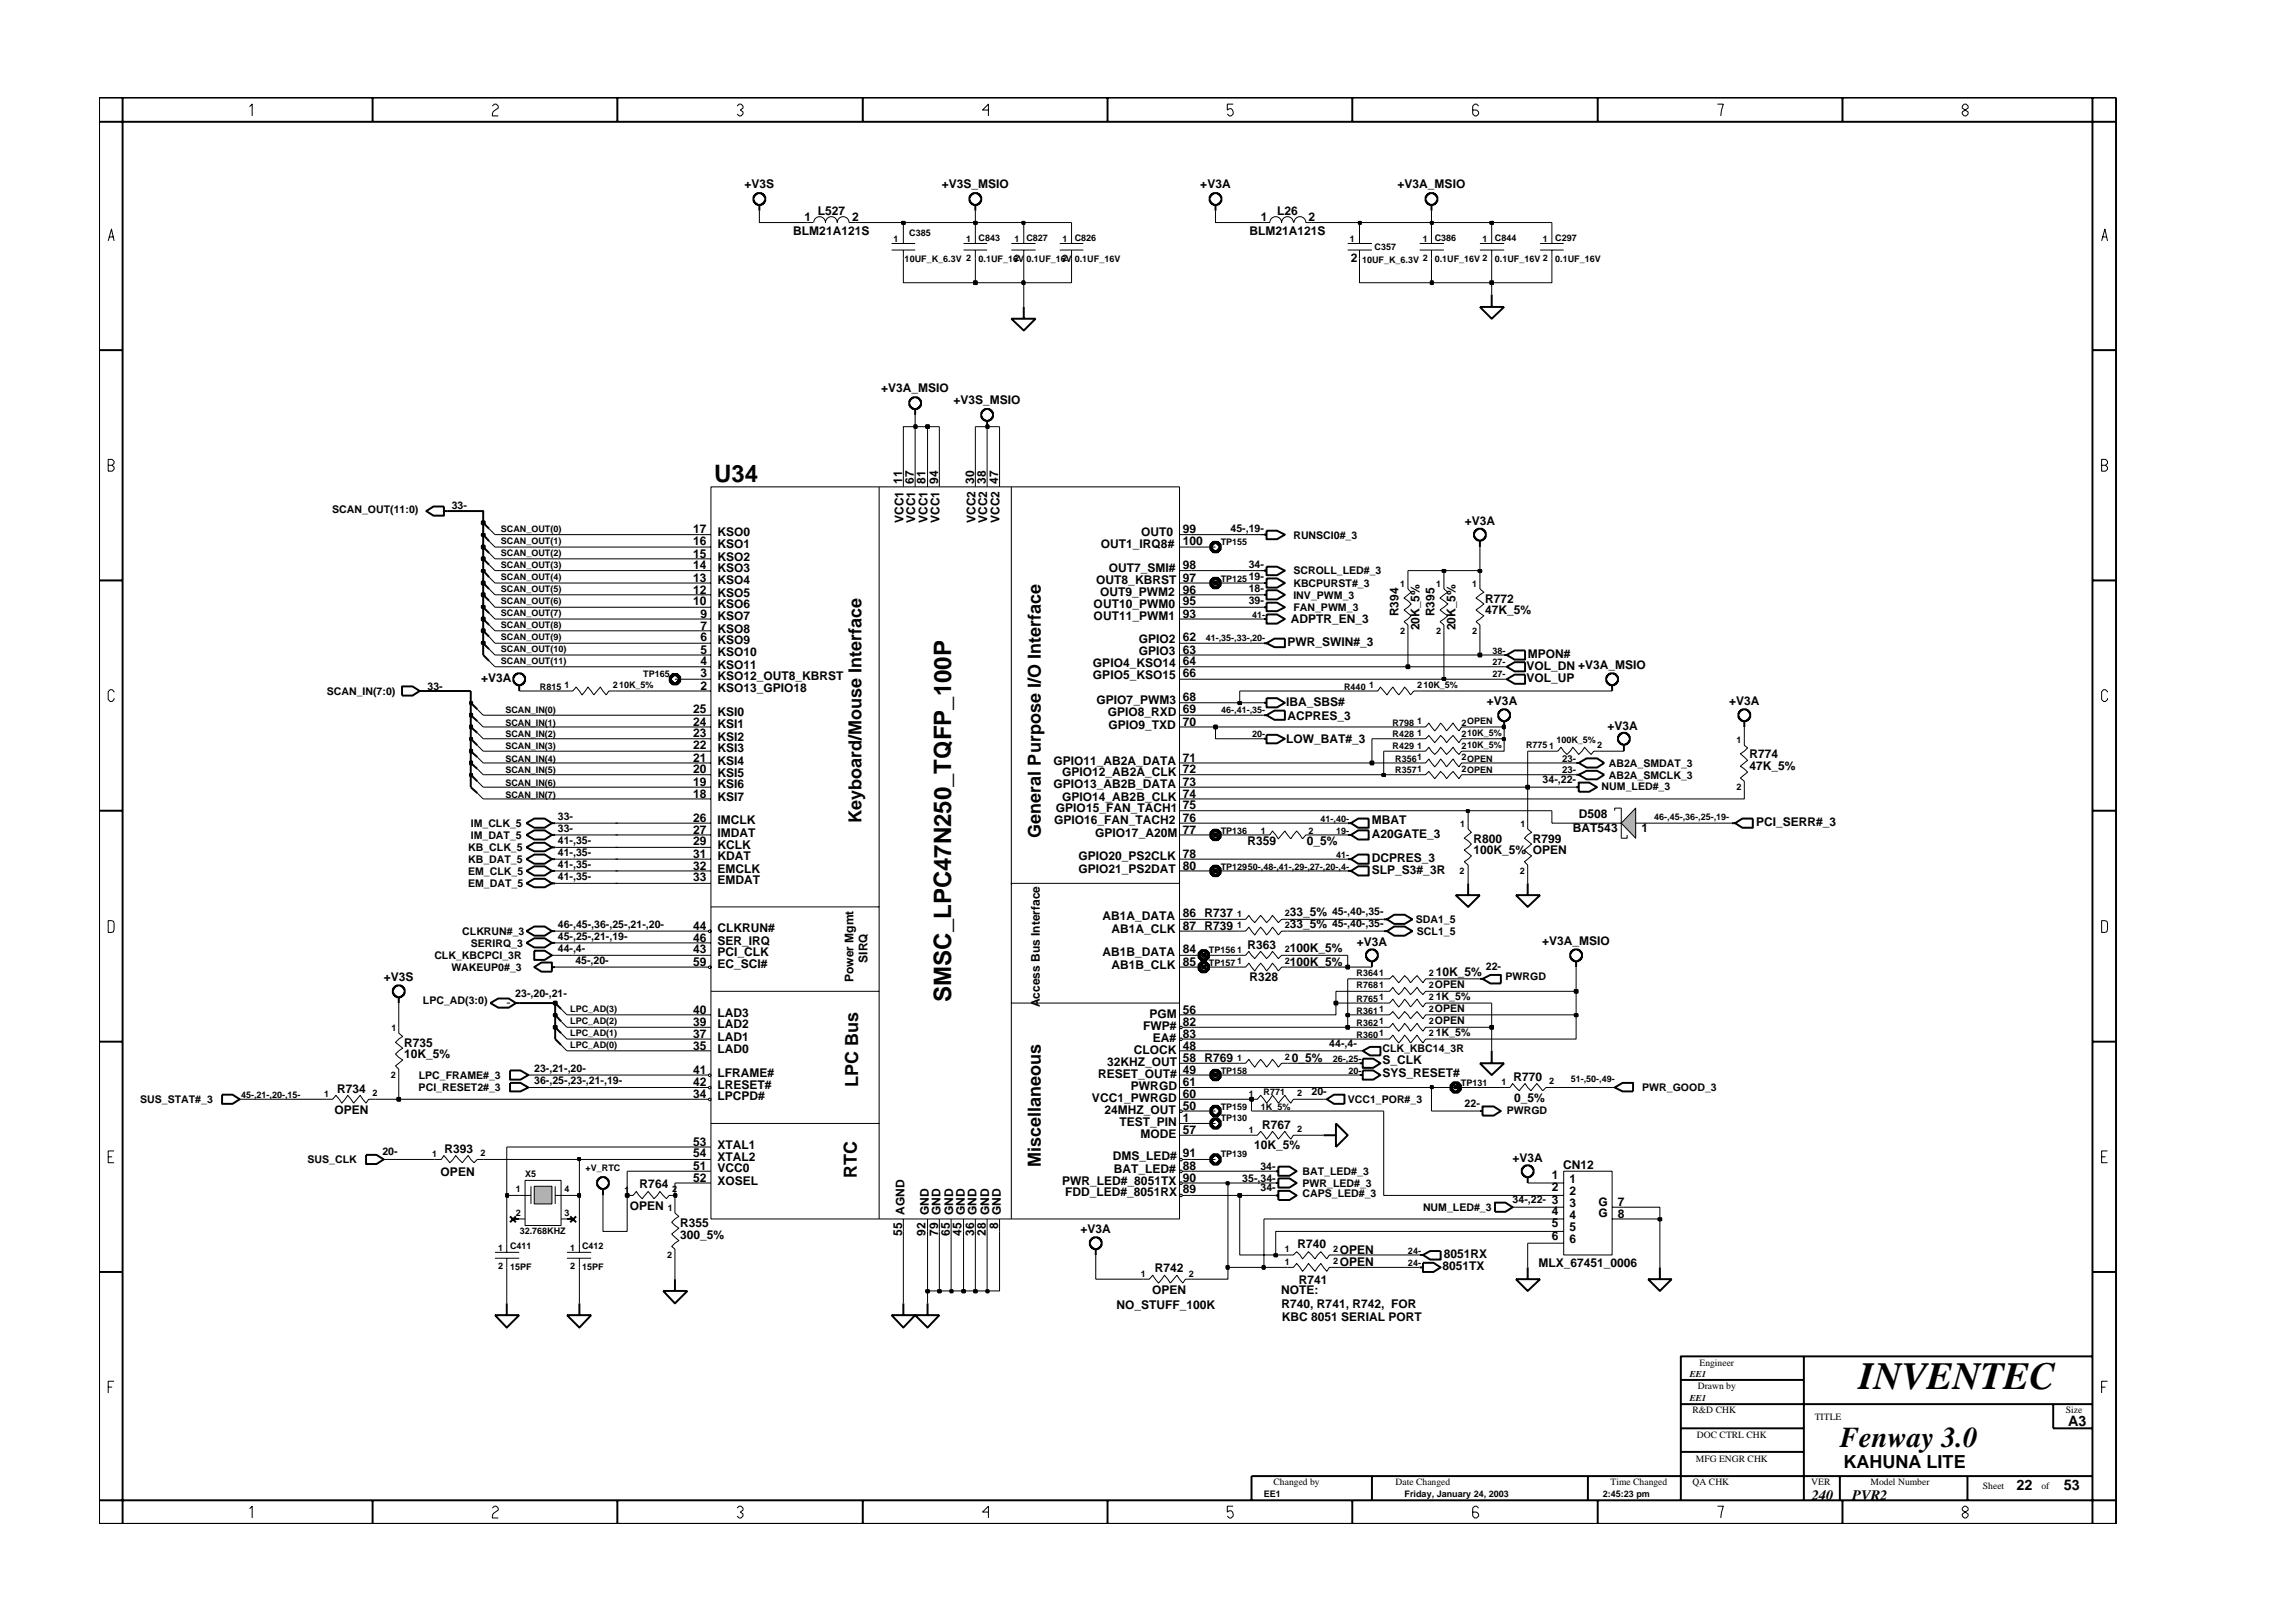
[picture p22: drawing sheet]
<svg xmlns="http://www.w3.org/2000/svg" width="297mm" height="210mm" viewBox="0 0 297 210" stroke-linecap="round" stroke-linejoin="round" font-family="sans-serif">
<defs><g id="words">
<text font-size="5" x="240.5" y="179.7">INVENTEC</text>
<text font-size="3.7" x="238" y="187.3">Fenway 3.0</text>
<g font-size="3.1">
<text x="92.4" y="62.4">U34</text>
<text x="123" y="129.6" transform="rotate(-90 123 129.6)">SMSC_LPC47N250_TQFP_100P</text>
</g>
<g font-size="2.3">
<text x="111.4" y="106.5" transform="rotate(-90 111.4 106.5)">Keyboard/Mouse Interface</text>
<text x="134.7" y="108.4" transform="rotate(-90 134.7 108.4)">General Purpose I/O Interface</text>
<text x="111" y="140.7" transform="rotate(-90 111 140.7)">LPC Bus</text>
<text x="110.9" y="152.5" transform="rotate(-90 110.9 152.5)">RTC</text>
<text x="134.7" y="151" transform="rotate(-90 134.7 151)">Miscellaneous</text>
<text x="238.5" y="189.9">KAHUNA LITE</text>
</g>
<g font-size="1.9">
<text x="267.6" y="184.6">A3</text>
<text x="234.4" y="194.1">240</text>
<text x="239.6" y="194.1">PVR2</text>
<text x="260.9" y="192.9">22</text>
<text x="267" y="192.9">53</text>
</g>
<g font-size="1.6">
<text x="96.3" y="24.4">+V3S</text>
<text x="104.1" y="28.6">1</text>
<text x="105.8" y="27.9">L527</text>
<text x="110.3" y="28.6">2</text>
<text x="121.8" y="24.4">+V3S_MSIO</text>
<text x="155.3" y="24.4">+V3A</text>
<text x="163.1" y="28.6">1</text>
<text x="165.2" y="27.9">L26</text>
<text x="169.3" y="28.6">2</text>
<text x="180.8" y="24.4">+V3A_MSIO</text>
<text x="102.6" y="30.4">BLM21A121S</text>
<text x="161.6" y="30.4">BLM21A121S</text>
<text x="174.8" y="33.9">2</text>
<text x="114" y="50.8">+V3A_MSIO</text>
<text x="123.4" y="52.3">+V3S_MSIO</text>
<text x="116.7" y="62.6" transform="rotate(-90 116.7 62.6)">11</text>
<text x="118.2" y="62.6" transform="rotate(-90 118.2 62.6)">67</text>
<text x="119.7" y="62.6" transform="rotate(-90 119.7 62.6)">81</text>
<text x="121.4" y="62.6" transform="rotate(-90 121.4 62.6)">94</text>
<text x="126" y="62.6" transform="rotate(-90 126 62.6)">30</text>
<text x="127.5" y="62.6" transform="rotate(-90 127.5 62.6)">38</text>
<text x="129.1" y="62.6" transform="rotate(-90 129.1 62.6)">47</text>
<text x="89.7" y="69">17</text>
<text x="89.7" y="70.5">16</text>
<text x="92.8" y="69.4">KSO0</text>
<text x="92.8" y="70.9">KSO1</text>
<text x="116.9" y="67.7" transform="rotate(-90 116.9 67.7)">VCC1</text>
<text x="118.4" y="67.7" transform="rotate(-90 118.4 67.7)">VCC1</text>
<text x="120" y="67.7" transform="rotate(-90 120 67.7)">VCC1</text>
<text x="121.5" y="67.7" transform="rotate(-90 121.5 67.7)">VCC1</text>
<text x="126.2" y="67.7" transform="rotate(-90 126.2 67.7)">VCC2</text>
<text x="127.7" y="67.7" transform="rotate(-90 127.7 67.7)">VCC2</text>
<text x="129.3" y="67.7" transform="rotate(-90 129.3 67.7)">VCC2</text>
<text x="142.4" y="70.9">OUT1_IRQ8#</text>
<text x="147.6" y="69.4">OUT0</text>
<text x="153" y="69">99</text>
<text x="153" y="70.5">100</text>
<text x="189.5" y="67.9">+V3A</text>
<text x="89.7" y="72.2">15</text>
<text x="89.7" y="73.7">14</text>
<text x="89.7" y="75.3">13</text>
<text x="89.7" y="76.8">12</text>
<text x="92.8" y="72.6">KSO2</text>
<text x="92.8" y="74.1">KSO3</text>
<text x="92.8" y="75.6">KSO4</text>
<text x="92.8" y="77.2">KSO5</text>
<text x="141.8" y="75.6">OUT8_KBRST</text>
<text x="142.3" y="77.2">OUT9_PWM2</text>
<text x="143.5" y="74.1">OUT7_SMI#</text>
<text x="153" y="73.7">98</text>
<text x="153" y="75.3">97</text>
<text x="153" y="76.8">96</text>
<text x="192.1" y="78">R772</text>
<text x="89.7" y="78.3">10</text>
<text x="90.6" y="79.9">9</text>
<text x="90.6" y="81.5">7</text>
<text x="90.6" y="83">6</text>
<text x="92.8" y="78.7">KSO6</text>
<text x="92.8" y="80.3">KSO7</text>
<text x="92.8" y="81.9">KSO8</text>
<text x="92.8" y="83.4">KSO9</text>
<text x="141.5" y="78.7">OUT10_PWM0</text>
<text x="141.5" y="80.2">OUT11_PWM1</text>
<text x="147.3" y="83.2">GPIO2</text>
<text x="153" y="83">62</text>
<text x="153" y="78.3">95</text>
<text x="153" y="79.9">93</text>
<text x="166.6" y="83.6">PWR_SWIN#_3</text>
<text x="167" y="80.7">ADPTR_EN_3</text>
<text x="180.9" y="79.8" transform="rotate(-90 180.9 79.8)">R394</text>
<text x="183.6" y="81.6" transform="rotate(-90 183.6 81.6)">20K_5%</text>
<text x="185.6" y="79.8" transform="rotate(-90 185.6 79.8)">R395</text>
<text x="188.3" y="81.6" transform="rotate(-90 188.3 81.6)">20K_5%</text>
<text x="192.1" y="79.4">47K_5%</text>
<text x="62.2" y="88.2">+V3A</text>
<text x="90.6" y="89.3">2</text>
<text x="90.6" y="84.6">5</text>
<text x="90.6" y="86.1">4</text>
<text x="90.6" y="87.6">3</text>
<text x="92.8" y="89.6">KSO13_GPIO18</text>
<text x="92.8" y="84.9">KSO10</text>
<text x="92.8" y="86.5">KSO11</text>
<text x="92.8" y="88">KSO12_OUT8_KBRST</text>
<text x="141.4" y="86.3">GPIO4_KSO14</text>
<text x="141.4" y="87.9">GPIO5_KSO15</text>
<text x="147.3" y="84.7">GPIO3</text>
<text x="153" y="84.6">63</text>
<text x="153" y="86.1">64</text>
<text x="153" y="87.6">66</text>
<text x="197.5" y="88.2">VOL_UP</text>
<text x="197.5" y="86.7">VOL_DN +V3A_MSIO</text>
<text x="197.6" y="85.2">MPON#</text>
<text x="89.7" y="95.4">23</text>
<text x="89.7" y="92.3">25</text>
<text x="89.7" y="93.9">24</text>
<text x="92.8" y="92.7">KSI0</text>
<text x="92.8" y="94.2">KSI1</text>
<text x="92.8" y="95.8">KSI2</text>
<text x="141.9" y="91.2">GPIO7_PWM3</text>
<text x="143.3" y="92.7">GPIO8_RXD</text>
<text x="143.4" y="94.3">GPIO9_TXD</text>
<text x="153" y="90.8">68</text>
<text x="153" y="92.3">69</text>
<text x="153" y="93.9">70</text>
<text x="166.4" y="91.3">IBA_SBS#</text>
<text x="166.6" y="93.1">ACPRES_3</text>
<text x="192.4" y="91.2">+V3A</text>
<text x="208" y="94.5">+V3A</text>
<text x="223.7" y="91.2">+V3A</text>
<text x="89.7" y="97">22</text>
<text x="89.7" y="98.6">21</text>
<text x="89.7" y="100.1">20</text>
<text x="89.7" y="101.7">19</text>
<text x="92.8" y="97.4">KSI3</text>
<text x="92.8" y="99">KSI4</text>
<text x="92.8" y="100.5">KSI5</text>
<text x="136.3" y="102">GPIO13_AB2B_DATA</text>
<text x="136.3" y="98.9">GPIO11_AB2A_DATA</text>
<text x="137.4" y="100.5">GPIO12_AB2A_CLK</text>
<text x="153" y="101.7">73</text>
<text x="153" y="100.1">72</text>
<text x="153" y="98.6">71</text>
<text x="166.4" y="96.2">LOW_BAT#_3</text>
<text x="226.3" y="98.1">R774</text>
<text x="226.3" y="99.7">47K_5%</text>
<text x="89.7" y="103.2">18</text>
<text x="89.7" y="106.4">26</text>
<text x="89.7" y="107.9">27</text>
<text x="92.8" y="102">KSI6</text>
<text x="92.8" y="103.6">KSI7</text>
<text x="92.8" y="106.7">IMCLK</text>
<text x="136.4" y="106.7">GPIO16_FAN_TACH2</text>
<text x="136.6" y="105.1">GPIO15_FAN_TACH1</text>
<text x="137.4" y="103.6">GPIO14_AB2B_CLK</text>
<text x="153" y="103.2">74</text>
<text x="153" y="104.7">75</text>
<text x="153" y="106.4">76</text>
<text x="153" y="107.9">77</text>
<text x="177.5" y="106.7">MBAT</text>
<text x="203.5" y="107.7">BAT543</text>
<text x="204.3" y="105.9">D508</text>
<text x="212.4" y="107.7">1</text>
<text x="227.2" y="106.9">PCI_SERR#_3</text>
<text x="89.7" y="112.5">32</text>
<text x="89.7" y="109.4">29</text>
<text x="89.7" y="111">31</text>
<text x="92.8" y="112.9">EMCLK</text>
<text x="92.8" y="108.3">IMDAT</text>
<text x="92.8" y="109.8">KCLK</text>
<text x="92.8" y="111.3">KDAT</text>
<text x="139.5" y="111.3">GPIO20_PS2CLK</text>
<text x="139.5" y="112.9">GPIO21_PS2DAT</text>
<text x="141.7" y="108.3">GPIO17_A20M</text>
<text x="153" y="111">78</text>
<text x="153" y="112.5">80</text>
<text x="161.4" y="109.4">R359</text>
<text x="169.1" y="109.4">0_5%</text>
<text x="177.5" y="108.5">A20GATE_3</text>
<text x="177.5" y="111.6">DCPRES_3</text>
<text x="177.5" y="113.1">SLP_S3#_3R</text>
<text x="190.6" y="110.5">100K_5% OPEN</text>
<text x="190.6" y="109.1">R800</text>
<text x="198.3" y="109.1">R799</text>
<text x="89.7" y="114.1">33</text>
<text x="92.8" y="114.5">EMDAT</text>
<text x="142.6" y="119.1">AB1A_DATA</text>
<text x="153" y="118.7">86 R737</text>
<text x="166.9" y="118.5">33_5%</text>
<text x="89.7" y="123.4">43</text>
<text x="89.7" y="121.8">46</text>
<text x="89.7" y="120.3">44</text>
<text x="89.7" y="125">59</text>
<text x="92.8" y="123.8">PCI_CLK</text>
<text x="92.8" y="122.3">SER_IRQ</text>
<text x="92.8" y="120.6">CLKRUN#</text>
<text x="92.8" y="125.3">EC_SCI#</text>
<text x="112.2" y="124.6" transform="rotate(-90 112.2 124.6)">SIRQ</text>
<text x="142.6" y="123.8">AB1B_DATA</text>
<text x="143.8" y="120.7">AB1A_CLK</text>
<text x="143.8" y="125.4">AB1B_CLK</text>
<text x="153" y="120.3">87 R739</text>
<text x="153" y="125">85</text>
<text x="153" y="123.4">84</text>
<text x="161.4" y="122.9">R363</text>
<text x="166.9" y="120.1">33_5%</text>
<text x="166.9" y="123.2">100K_5%</text>
<text x="166.9" y="125">100K_5%</text>
<text x="175.5" y="122.4">+V3A</text>
<text x="199.5" y="122.3">+V3A_MSIO</text>
<text x="49.7" y="126.9">+V3S</text>
<text x="89.7" y="131.2">40</text>
<text x="92.8" y="131.6">LAD3</text>
<text x="110.4" y="127.1" transform="rotate(-90 110.4 127.1)">Power Mgmt</text>
<text x="134.5" y="130.4" transform="rotate(-90 134.5 130.4)">Access Bus Interface</text>
<text x="148.7" y="131.7">PGM</text>
<text x="153" y="131.2">56</text>
<text x="161.7" y="126.9">R328</text>
<text x="185.8" y="126.3">10K_5%</text>
<text x="52.3" y="136.9">10K_5%</text>
<text x="52.3" y="135.5">R735</text>
<text x="89.7" y="134.3">37</text>
<text x="89.7" y="132.8">39</text>
<text x="89.7" y="135.8">35</text>
<text x="92.8" y="133.1">LAD2</text>
<text x="92.8" y="136.2">LAD0</text>
<text x="92.8" y="134.7">LAD1</text>
<text x="143.2" y="138">32KHZ_OUT</text>
<text x="146.7" y="136.4">CLOCK</text>
<text x="147.9" y="133.3">FWP#</text>
<text x="149.1" y="134.8">EA#</text>
<text x="153" y="135.8">48</text>
<text x="153" y="134.3">83</text>
<text x="153" y="137.4">58 R769</text>
<text x="153" y="132.8">82</text>
<text x="167.1" y="137.4">0_5%</text>
<text x="178.8" y="137.7">S_CLK</text>
<text x="43.6" y="141.5">R734</text>
<text x="89.7" y="139">41</text>
<text x="89.7" y="142.1">34</text>
<text x="89.7" y="140.5">42</text>
<text x="92.8" y="139.4">LFRAME#</text>
<text x="92.8" y="142.4">LPCPD#</text>
<text x="92.8" y="140.9">LRESET#</text>
<text x="141.3" y="142.6">VCC1_PWRGD</text>
<text x="142.1" y="139.5">RESET_OUT#</text>
<text x="146.3" y="141">PWRGD</text>
<text x="153" y="142.1">60</text>
<text x="153" y="140.5">61</text>
<text x="153" y="139">49</text>
<text x="153" y="143.6">50</text>
<text x="178.8" y="139.4">SYS_RESET#</text>
<text x="195.8" y="139.9">R770</text>
<text x="195.9" y="142.6">0_5%</text>
<text x="43.3" y="144.2">OPEN</text>
<text x="57.5" y="149.2">R393</text>
<text x="89.7" y="148.3">53</text>
<text x="89.7" y="149.8">54</text>
<text x="92.8" y="148.7">XTAL1</text>
<text x="142.9" y="144.2">24MHZ_OUT</text>
<text x="144.8" y="145.7">TEST_PIN</text>
<text x="147.6" y="147.3">MODE</text>
<text x="153" y="149.8">91</text>
<text x="153" y="145.1">1</text>
<text x="153" y="146.7">57</text>
<text x="162.2" y="148.7">10K_5%</text>
<text x="163.3" y="146.1">R767</text>
<text x="57" y="152.2">OPEN</text>
<text x="82.8" y="153.7">R764</text>
<text x="89.7" y="152.9">52</text>
<text x="89.7" y="151.4">51</text>
<text x="92.8" y="153.3">XOSEL</text>
<text x="92.8" y="150.2">XTAL2</text>
<text x="92.8" y="151.7">VCC0</text>
<text x="137.4" y="153.3">PWR_LED#_8051TX</text>
<text x="137.8" y="154.8">FDD_LED#_8051RX</text>
<text x="144" y="150.2">DMS_LED#</text>
<text x="144.1" y="151.8">BAT_LED#</text>
<text x="153" y="152.9">90</text>
<text x="153" y="151.4">88</text>
<text x="153" y="154.4">89</text>
<text x="195.7" y="150.4">+V3A</text>
<text x="200.8" y="152.6">1</text>
<text x="200.8" y="154.1">2</text>
<text x="200.8" y="155.8">3</text>
<text x="202.2" y="151.3">CN12</text>
<text x="203" y="153.1">1</text>
<text x="203" y="154.7">2</text>
<text x="81.5" y="156.6">OPEN</text>
<text x="88" y="160.3">300_5%</text>
<text x="88" y="158.8">R355</text>
<text x="116.7" y="159.9" transform="rotate(-90 116.7 159.9)">55</text>
<text x="117" y="157.2" transform="rotate(-90 117 157.2)">AGND</text>
<text x="119.7" y="159.9" transform="rotate(-90 119.7 159.9)">92</text>
<text x="120.2" y="157.2" transform="rotate(-90 120.2 157.2)">GND</text>
<text x="121.4" y="159.9" transform="rotate(-90 121.4 159.9)">79</text>
<text x="121.7" y="157.2" transform="rotate(-90 121.7 157.2)">GND</text>
<text x="122.9" y="159.9" transform="rotate(-90 122.9 159.9)">65</text>
<text x="123.3" y="157.2" transform="rotate(-90 123.3 157.2)">GND</text>
<text x="124.4" y="159.9" transform="rotate(-90 124.4 159.9)">45</text>
<text x="124.8" y="157.2" transform="rotate(-90 124.8 157.2)">GND</text>
<text x="126" y="159.9" transform="rotate(-90 126 159.9)">36</text>
<text x="126.4" y="157.2" transform="rotate(-90 126.4 157.2)">GND</text>
<text x="127.5" y="159.9" transform="rotate(-90 127.5 159.9)">28</text>
<text x="128" y="157.2" transform="rotate(-90 128 157.2)">GND</text>
<text x="129.1" y="159.1" transform="rotate(-90 129.1 159.1)">8</text>
<text x="129.5" y="157.2" transform="rotate(-90 129.5 157.2)">GND</text>
<text x="139.8" y="159.5">+V3A</text>
<text x="167.8" y="161.5">R740</text>
<text x="200.8" y="157.3">4</text>
<text x="200.8" y="158.8">5</text>
<text x="200.8" y="160.4">6</text>
<text x="203" y="156.2">3</text>
<text x="203" y="157.7">4</text>
<text x="203" y="159.4">5</text>
<text x="203" y="160.9">6</text>
<text x="206.8" y="156">G</text>
<text x="206.8" y="157.5">G</text>
<text x="209.3" y="156.1">7</text>
<text x="209.3" y="157.6">8</text>
<text x="149" y="167.5">OPEN</text>
<text x="149.4" y="164.6">R742</text>
<text x="165.8" y="167.5">NOTE:</text>
<text x="168" y="166.1">R741</text>
<text x="173.3" y="163.8">OPEN</text>
<text x="173.3" y="162.2">OPEN</text>
<text x="186.6" y="164.4">8051TX</text>
<text x="186.8" y="162.8">8051RX</text>
<text x="199" y="164">MLX_67451_0006</text>
<text x="144.4" y="169.4">NO_STUFF_100K</text>
<text x="165.8" y="169.2">R740, R741, R742, FOR</text>
<text x="165.8" y="170.9">KBC 8051 SERIAL PORT</text>
</g>
<g font-size="1.4">
<text x="58.4" y="65.9">33-</text>
<text x="43" y="66.4">SCAN_OUT(11:0)</text>
<text x="159.2" y="68.8">45-,19-</text>
<text x="167.3" y="69.7">RUNSCI0#_3</text>
<text x="161.5" y="73.5">34-</text>
<text x="161.5" y="76.6">18-</text>
<text x="161.5" y="75">19-</text>
<text x="167.3" y="76">KBCPURST#_3</text>
<text x="167.3" y="77.5">INV_PWM_3</text>
<text x="167.3" y="74.3">SCROLL_LED#_3</text>
<text x="161.5" y="78.2">39-</text>
<text x="167.3" y="79.1">FAN_PWM_3</text>
<text x="42.3" y="89.9">SCAN_IN(7:0)</text>
<text x="55.3" y="89.3">33-</text>
<text x="199.6" y="101.3">34-,22-</text>
<text x="208.1" y="99.2">AB2A_SMDAT_3</text>
<text x="208.1" y="100.8">AB2A_SMCLK_3</text>
<text x="60.9" y="107">IM_CLK_5</text>
<text x="72.2" y="107.7">33-</text>
<text x="72.2" y="106.1">33-</text>
<text x="207.2" y="102.2">NUM_LED#_3</text>
<text x="60.6" y="113.2">EM_CLK_5</text>
<text x="60.6" y="111.7">KB_DAT_5</text>
<text x="60.6" y="110.2">KB_CLK_5</text>
<text x="60.9" y="108.6">IM_DAT_5</text>
<text x="72.2" y="113.9">41-,35-</text>
<text x="72.2" y="112.4">41-,35-</text>
<text x="72.2" y="109.2">41-,35-</text>
<text x="72.2" y="110.8">41-,35-</text>
<text x="60.6" y="114.8">EM_DAT_5</text>
<text x="172.3" y="120">45-,40-,35-</text>
<text x="172.3" y="118.4">45-,40-,35-</text>
<text x="183.2" y="119.5">SDA1_5</text>
<text x="56.2" y="124.1">CLK_KBCPCI_3R</text>
<text x="58.4" y="125.7">WAKEUP0#_3</text>
<text x="59.8" y="121">CLKRUN#_3</text>
<text x="60.9" y="122.5">SERIRQ_3</text>
<text x="72.2" y="123.2">44-,4-</text>
<text x="72.2" y="120.1">46-,45-,36-,25-,21-,20-</text>
<text x="72.2" y="121.7">45-,25-,21-,19-</text>
<text x="74.4" y="124.7">45-,20-</text>
<text x="183.3" y="121">SCL1_5</text>
<text x="192.2" y="125.6">22-</text>
<text x="54.7" y="130">LPC_AD(3:0)</text>
<text x="66.7" y="129">23-,20-,21-</text>
<text x="185.6" y="127.9">OPEN</text>
<text x="185.6" y="131">OPEN</text>
<text x="185.7" y="129.5">1K_5%</text>
<text x="194.8" y="126.8">PWRGD</text>
<text x="172" y="135.5">44-,4-</text>
<text x="178.8" y="136.2">CLK_KBC14_3R</text>
<text x="185.6" y="132.5">OPEN</text>
<text x="185.7" y="134.1">1K_5%</text>
<text x="18.1" y="142.8">SUS_STAT#_3</text>
<text x="54.2" y="141.2">PCI_RESET2#_3</text>
<text x="54.2" y="139.6">LPC_FRAME#_3</text>
<text x="69.1" y="140.3">36-,25-,23-,21-,19-</text>
<text x="69.1" y="138.8">23-,21-,20-</text>
<text x="169.7" y="141.7">20-</text>
<text x="174.4" y="142.8">VCC1_POR#_3</text>
<text x="189.5" y="143.3">22-</text>
<text x="212.5" y="141.2">PWR_GOOD_3</text>
<text x="49.5" y="149.5">20-</text>
<text x="194.9" y="144.1">PWRGD</text>
<text x="39.8" y="150.5">SUS_CLK</text>
<text x="160.7" y="152.9">35-,34-</text>
<text x="163.1" y="151.4">34-</text>
<text x="163.1" y="154.1">34-</text>
<text x="168.5" y="153.6">PWR_LED#_3</text>
<text x="168.5" y="152.1">BAT_LED#_3</text>
<text x="168.5" y="154.9">CAPS_LED#_3</text>
<text x="195.7" y="155.7">34-,22-</text>
<text x="184.1" y="156.7">NUM_LED#_3</text>
</g>
<g font-size="1.2">
<text x="115.6" y="31.3">1</text>
<text x="117" y="33.9">10UF_K_6.3V 2</text>
<text x="117.6" y="30.6">C385</text>
<text x="125" y="31.3">1</text>
<text x="126.6" y="31.2">C843</text>
<text x="126.6" y="33.9">0.1UF_16V</text>
<text x="131.3" y="33.7">2</text>
<text x="131.3" y="31.3">1</text>
<text x="132.8" y="33.9">0.1UF_16V</text>
<text x="132.8" y="31.2">C827</text>
<text x="137.4" y="31.3">1</text>
<text x="137.4" y="33.7">2</text>
<text x="139.1" y="31.2">C826</text>
<text x="139.1" y="33.9">0.1UF_16V</text>
<text x="174.6" y="31.3">1</text>
<text x="176.2" y="34.1">10UF_K_6.3V</text>
<text x="177.8" y="32.4">C357</text>
<text x="184.1" y="33.7">2</text>
<text x="184.1" y="31.3">1</text>
<text x="185.6" y="33.9">0.1UF_16V 2</text>
<text x="185.6" y="31.2">C386</text>
<text x="191.8" y="31.3">1</text>
<text x="193.4" y="33.9">0.1UF_16V 2</text>
<text x="193.4" y="31.2">C844</text>
<text x="199.6" y="31.3">1</text>
<text x="201.2" y="31.2">C297</text>
<text x="201.2" y="33.9">0.1UF_16V</text>
<text x="64.8" y="68.8">SCAN_OUT(0)</text>
<text x="64.8" y="70.4">SCAN_OUT(1)</text>
<text x="64.8" y="72">SCAN_OUT(2)</text>
<text x="157.9" y="70.5">TP155</text>
<text x="64.8" y="73.5">SCAN_OUT(3)</text>
<text x="64.8" y="75">SCAN_OUT(4)</text>
<text x="64.8" y="76.6">SCAN_OUT(5)</text>
<text x="157.9" y="75.3">TP125</text>
<text x="181.1" y="76">1</text>
<text x="185.8" y="76">1</text>
<text x="190.4" y="76">1</text>
<text x="64.8" y="82.8">SCAN_OUT(9)</text>
<text x="64.8" y="78.2">SCAN_OUT(6)</text>
<text x="64.8" y="79.7">SCAN_OUT(7)</text>
<text x="64.8" y="81.3">SCAN_OUT(8)</text>
<text x="156" y="83">41-,35-,33-,20-</text>
<text x="162" y="79.9">41-</text>
<text x="181.1" y="82.1">2</text>
<text x="185.8" y="82.1">2</text>
<text x="190.4" y="82.1">2</text>
<text x="64.8" y="84.3">SCAN_OUT(10)</text>
<text x="64.8" y="86">SCAN_OUT(11)</text>
<text x="69.8" y="89.3">R815</text>
<text x="73" y="89.1">1</text>
<text x="79.3" y="89">210K_5%</text>
<text x="83.2" y="87.6">TP165</text>
<text x="173.9" y="89.3">R440</text>
<text x="177.2" y="89.1">1</text>
<text x="183.3" y="89">210K_5%</text>
<text x="193.1" y="86.1">27-</text>
<text x="193.1" y="87.6">27-</text>
<text x="193.1" y="84.6">38-</text>
<text x="65.4" y="92.3">SCAN_IN(0)</text>
<text x="65.4" y="93.9">SCAN_IN(1)</text>
<text x="65.4" y="95.4">SCAN_IN(2)</text>
<text x="158" y="92.3">46-,41-,35-</text>
<text x="162" y="95.4">20-</text>
<text x="180.2" y="93.9">R798</text>
<text x="180.2" y="95.4">R428</text>
<text x="183.3" y="95.3">1</text>
<text x="183.3" y="93.7">1</text>
<text x="189.1" y="95.4">210K_5%</text>
<text x="189.1" y="93.9">2OPEN</text>
<text x="65.4" y="97">SCAN_IN(3)</text>
<text x="65.4" y="98.6">SCAN_IN(4)</text>
<text x="65.4" y="100.1">SCAN_IN(5)</text>
<text x="65.4" y="101.7">SCAN_IN(6)</text>
<text x="180.2" y="97">R429</text>
<text x="180.5" y="100.1">R3571</text>
<text x="180.5" y="98.6">R3561</text>
<text x="183.3" y="96.9">1</text>
<text x="189.1" y="98.4">2OPEN</text>
<text x="189.1" y="99.9">2OPEN</text>
<text x="189.1" y="97">210K_5%</text>
<text x="197.4" y="96.8">R775</text>
<text x="200.4" y="96.9">1</text>
<text x="201.3" y="96.2">100K_5%</text>
<text x="202.1" y="98.6">23-</text>
<text x="202.1" y="100.1">23-</text>
<text x="206.6" y="96.8">2</text>
<text x="224.6" y="96.2">1</text>
<text x="65.4" y="103.2">SCAN_IN(7)</text>
<text x="157.9" y="107.9">TP136</text>
<text x="163.1" y="107.9">1</text>
<text x="169.3" y="107.9">2</text>
<text x="170.8" y="106.4">41-,40-</text>
<text x="172.8" y="107.9">19-</text>
<text x="188.9" y="107">1</text>
<text x="196.7" y="107">1</text>
<text x="214" y="106.1">46-,45-,36-,25-,19-</text>
<text x="224.6" y="102.2">2</text>
<text x="157.9" y="112.5">TP12950-,48-,41-,29-,27-,20-,4-</text>
<text x="172.8" y="111">41-</text>
<text x="188.8" y="113.1">2</text>
<text x="196.6" y="113.1">2</text>
<text x="160" y="118.6">1</text>
<text x="166.2" y="118.5">2</text>
<text x="156.4" y="123.4">TP156</text>
<text x="156.4" y="125">TP157</text>
<text x="160" y="123.3">1</text>
<text x="160" y="120.2">1</text>
<text x="160" y="124.8">1</text>
<text x="166.2" y="123.2">2</text>
<text x="166.2" y="120.1">2</text>
<text x="166.2" y="124.7">2</text>
<text x="73.8" y="131">LPC_AD(3)</text>
<text x="175.5" y="126.3">R3641</text>
<text x="175.5" y="127.9">R7681</text>
<text x="175.5" y="129.6">R7651</text>
<text x="175.5" y="131.2">R3611</text>
<text x="184.9" y="129.5">2</text>
<text x="184.9" y="126.3">2</text>
<text x="184.9" y="127.9">2</text>
<text x="184.9" y="131">2</text>
<text x="50.7" y="133.4">1</text>
<text x="73.8" y="135.7">LPC_AD(0)</text>
<text x="73.8" y="134.1">LPC_AD(1)</text>
<text x="73.8" y="132.5">LPC_AD(2)</text>
<text x="160" y="137.3">1</text>
<text x="166.2" y="137.2">2</text>
<text x="172.4" y="137.4">26-,25-</text>
<text x="175.5" y="132.8">R3621</text>
<text x="175.5" y="134.3">R3601</text>
<text x="184.9" y="132.5">2</text>
<text x="184.9" y="134.1">2</text>
<text x="31.2" y="142.1">45-,21-,20-,15-</text>
<text x="41.9" y="141.9">1</text>
<text x="48.2" y="141.8">2</text>
<text x="50.6" y="139.5">2</text>
<text x="157.9" y="139">TP158</text>
<text x="157.9" y="143.6">TP159</text>
<text x="161.6" y="141.9">1</text>
<text x="163.1" y="143.6">1K_5%</text>
<text x="163.5" y="141.7">R771</text>
<text x="167.8" y="141.8">2</text>
<text x="174.5" y="139">20-</text>
<text x="189" y="140.5">TP131</text>
<text x="194.3" y="140.4">1</text>
<text x="200.4" y="140.3">2</text>
<text x="203.2" y="140">51-,50-,49-</text>
<text x="55.9" y="149.7">1</text>
<text x="62.2" y="149.6">2</text>
<text x="157.9" y="145.1">TP130</text>
<text x="157.9" y="149.8">TP139</text>
<text x="161.6" y="146.6">1</text>
<text x="167.8" y="146.5">2</text>
<text x="66.7" y="154.3">1</text>
<text x="67.9" y="152.3">X5</text>
<text x="73" y="154.3">4</text>
<text x="75.8" y="151.6">+V_RTC</text>
<text x="80.8" y="154.4">1</text>
<text x="87" y="154.3">2</text>
<text x="64.5" y="161.9">1</text>
<text x="66" y="161.6">C411</text>
<text x="66.7" y="157.4">2</text>
<text x="67.2" y="159.7">32.768KHZ</text>
<text x="73" y="157.4">3</text>
<text x="73.8" y="161.9">1</text>
<text x="75.3" y="161.6">C412</text>
<text x="86.4" y="156.7">1</text>
<text x="64.5" y="164.2">2</text>
<text x="66" y="164.4">15PF</text>
<text x="73.8" y="164.2">2</text>
<text x="75.3" y="164.4">15PF</text>
<text x="86.3" y="162.8">2</text>
<text x="147.6" y="165.2">1</text>
<text x="153.8" y="165.2">2</text>
<text x="166.2" y="162.1">1</text>
<text x="166.2" y="163.7">1</text>
<text x="172.5" y="162.1">2</text>
<text x="172.5" y="163.6">2</text>
<text x="182.2" y="163.8">24-</text>
<text x="182.2" y="162.2">24-</text>
<text x="218.6" y="178.2">EE1</text>
<text x="219.6" y="179.8">Drawn by</text>
<text x="219.9" y="176.7">Engineer</text>
<text x="218.6" y="181.3">EE1</text>
<text x="219" y="182.9">R&amp;D CHK</text>
<text x="234.8" y="183.8">TITLE</text>
<text x="267.3" y="182.9">Size</text>
<text x="219.4" y="189.2">MFG ENGR CHK</text>
<text x="219.5" y="186">DOC CTRL CHK</text>
<text x="163.5" y="193.7">EE1</text>
<text x="164.8" y="192.2">Changed by</text>
<text x="180.6" y="192.2">Date Changed</text>
<text x="181.7" y="193.7">Friday, January 24, 2003</text>
<text x="207.4" y="193.7">2:45:23 pm</text>
<text x="208.4" y="192.2">Time Changed</text>
<text x="219" y="192.2">QA CHK</text>
<text x="234.3" y="192.2">VER</text>
<text x="242" y="192.2">Model Number</text>
<text x="256.5" y="192.7">Sheet</text>
<text x="264.1" y="192.7">of</text>
</g>
</g></defs>
<g fill="none" stroke="#000" stroke-width=".25">
<path d="M127 53.3l.3-.2a.61 .61 0 0 1 .8 0l.4 .3v.5l-.5 .6h-.5v-.1h-.2l-.3-.3v-.2h-.1zM127.7 54.5v.7M62.5 70.8l.8 .8M60.9 95.6l.9 .8M62.5 80.1l.8 .8M193.9 92.1l.3-.1a.61 .61 0 0 1 .8 0l.4 .3v.5l-.6 .5h-.5v-.1h-.1l-.3-.2v-.2h-.1zM194.6 93.3v.8M207.9 87.5l.2-.2a.61 .61 0 0 1 .9 0l.3 .3v.6l-.5 .5h-.5v-.1h-.2l-.2-.3v-.1h-.1zM208.6 88.7v.7M209.4 95.2l.3-.2a.61 .61 0 0 1 .8 0l.3 .3v.6l-.5 .5h-.5v-.1h-.1l-.3-.3v-.1h-.1zM210.1 96.4v.8M60.9 101.9l.9 .7"/>
<path d="M68.1 114.3l1-.6h1.4l.9 .6-.9 .5h-1.4zM71.4 114.3h.4M179 119h.4M179.4 119l1-.6h1.3l1 .6-1 .6h-1.3zM68.1 122l1-.6h1.4l.9 .6-.9 .6h-1.4zM69.1 125.2l.9-.6h1.4v1.1h-1.4zM71.4 125.2h.4M71.4 122h.4M71.8 131.3l.8 .9M177 123h.1a.61 .61 0 0 1 .8 0l.4 .4v.5l-.6 .5h-.5v-.1h-.1l-.3-.2-.1-.7h.1v-.2zM177.5 124.4v.8M47.4 149.5h1.3l.9 .5-.9 .6h-1.3z"/>
<path d="M165 154.7h.4M165.4 154.1h1.4l1 .6-1 .6h-1.4zM171.6 142.3l1-.6h1.3v1.1h-1.3zM118.4 170.2h3.1l-1.5 1.6zM120 168.7v1.5M183.7 162.4h.4M184.1 162.4l.9-.5h1.4v1.1h-1.4z"/>
</g>
<path d="M156.7 70.5l.3-.3h.5l.3 .3v.5l-.3 .4h-.5l-.3-.4zM156.7 112.5l.3-.4h.5l.3 .4v.5l-.3 .3h-.5l-.3-.3zM155.2 123.3l.3-.3h.5l.3 .4v.5l-.3 .3h-.5l-.4-.3v-.5zM155.3 124.7l.2-.1h.5l.3 .3v.5l-.3 .3h-.5l-.4-.3v-.5z" fill="none" stroke="#000" stroke-width=".42"/>
<g fill="none" stroke="#000" stroke-width=".13">
<path d="M163.5 28.8h.8a.76 .76 0 0 1 .7-.8 .76 .76 0 0 1 .8 .8 .76 .76 0 0 1 .8-.8 .76 .76 0 0 1 .7 .8M167.4 28.8a.76 .76 0 0 1 .8-.8 .76 .76 0 0 1 .7 .8h.8M183.7 31.5h3.1M183.7 32.4h3.1M185.2 30.4v1.1M185.2 32.4v1.1M63.3 71.6l.7 .7M90.5 69.2h1.5M90.5 70.8h1.5M90.5 72.3h1.5M90.5 73.8h1.5M90.5 75.5h1.5"/>
<path d="M90.5 77h1.5M90.5 78.6h1.5M92 63h60.6v94.7h-60.6zM113.7 63v65.3M116.9 61.5v1.5M118.4 61.5v1.5M120 61.5v1.5M121.5 61.5v1.5M126.2 61.5v1.5M127.7 61.5v1.5M129.3 61.5v1.5M130.8 63v94.7"/>
<path d="M152.6 69.2h1.5M152.6 70.8h1.5M152.6 73.8h1.5M152.6 75.5h1.5M152.6 77h1.5M152.6 78.6h1.5M163.1 69.2h.4M182.1 75.5v.7l.5 .4-1 .8 1 .8-1 .7 1 .8-1 .7 .5 .5v.7M61.8 96.4l.7 .8M63.3 80.9l.7 .7M90.5 97.2h1.5M90.5 95.6h1.5"/>
<path d="M90.5 94.1h1.5M90.5 80.1h1.5M90.5 81.6h1.5M90.5 83.2h1.5M90.5 84.8h1.5M90.5 86.3h1.5M90.5 87.9h1.5M90.5 89.4h1.5M90.5 92.6h1.5M90.5 98.7h1.5M152.6 94.1h1.5M152.6 80.1h1.5"/>
<path d="M152.6 83.2h1.5M152.6 84.8h1.5M152.6 86.3h1.5M152.6 87.9h1.5M152.6 92.6h1.5M152.6 98.7h1.5M152.6 90.9h1.5M183.7 97.2h.7l.5-.5 .7 .9 .8-.9 .7 .9 .9-.9 .8 .9 .3-.4h.8M183.7 95.6h.7l.5-.4 .7 .9 .8-.9 .7 .9 .9-.9 .8 .9 .3-.5h.8M183.7 94.1h.7l.5-.5 .7 1 .8-1 .7 1 .9-1 .8 1 .3-.5h.8M61.8 102.6l.7 .8M79.6 109.7h.4"/>
<path d="M79.6 108h.4M90.5 109.7h1.5M90.5 108h1.5M90.5 100.3h1.5M90.5 101.9h1.5M90.5 103.4h1.5M90.5 106.5h1.5M90.5 111.2h1.5M90.5 112.7h1.5M90.5 114.3h1.5M92 117.4h21.7M130.8 114.3h21.8"/>
<path d="M152.6 108h1.5M152.6 100.3h1.5M152.6 101.9h1.5M152.6 103.4h1.5M152.6 106.5h1.5M152.6 111.2h1.5M152.6 112.7h1.5M152.6 104.9h1.5M152.6 119h1.5M72.6 132.2l.7 .7M90.5 120.5h1.1M90.5 125.2h1.1"/>
<path d="M90.5 122h1.5M90.5 123.6h1.5M90.5 131.3h1.5M90.5 132.9h1.5M90.5 134.5h1.5M90.5 136h1.5M90.5 139.1h1.1M92 128.3h21.7M113.7 128.3v17.1h-21.7M130.8 129.8h21.8M152.6 120.5h1.5M152.6 125.2h1.5"/>
<path d="M152.6 123.6h1.5M152.6 131.3h1.5M152.6 136h1.5M152.6 139.1h1.5M152.6 137.6h1.5M153 132.9h1.1M153 134.5h1.1M160.4 137.6h.7l.5-.5 .7 1 .8-1 .8 1 .7-1 .8 1 .4-.5h.8M179 126.7h.8l.4-.4 .8 .9 .7-.9 .8 .9 .8-.9 .8 .9 .3-.5h.8M42.3 142.3h.7l.5-.6 .7 1.1 .8-1.1 .7 1.1 .9-1.1 .8 1.1 .3-.5h.8M49.6 150h.5M56.2 150h.9l.3-.5 .8 1 .8-1 .8 1 .8-1 .7 1 .5-.5h.7"/>
<path d="M67.2 154.7h1.5M67.9 152.8h4.7v5.8h-4.7zM68.7 153.5v2.3M71.8 154.7h1.5M71.8 153.5v2.3M87.3 156.2v.8l.5 .4-.9 .8 .9 .7-.9 .8 .9 .8-.9 .8 .4 .3v.8M90.5 153.1h1.5M90.5 150h1.5M90.5 142.3h1.1M90.5 140.7h1.1M90.5 148.4h1.5M90.5 151.6h1.5"/>
<path d="M113.7 145.4v12.3M116.9 157.7v1.7M120 157.7v1.7M121.5 157.7v1.7M123 157.7v1.7M124.7 157.7v1.7M126.2 157.7v1.7M127.7 157.7v1.7M129.3 157.7v1.7M152.6 142.3h1.5M152.6 140.7h1.5M152.6 145.4h1.5"/>
<path d="M152.6 146.9h1.5M153 154.7h1.1M153 153.1h1.1M153 150h1.1M153 151.6h1.1M153 143.8h1.1M171.2 142.3h.4M200.8 154.7h1.5M200.8 153.1h1.5M200.8 157.7h1.5M200.8 156.2h1.5M200.8 159.4h1.5"/>
<path d="M202.3 151.6h6.3v10.8h-6.3zM208.6 157.7h1.5M208.6 156.2h1.5M64 162.1h3.2M64 162.8h3.2M65.6 160.9v1.2M65.6 162.8v1.2M166.6 162.4h.7l.5-.4 .7 .9 .8-.9 .8 .9 .8-.9 .7 .9 .4-.5h.8M200.8 160.9h1.5"/>
<circle cx="91.8" cy="139.1" r=".17"/>
<circle cx="91.8" cy="120.5" r=".17"/>
<circle cx="91.8" cy="125.2" r=".17"/>
<circle cx="152.8" cy="134.5" r=".17"/>
<circle cx="152.8" cy="133" r=".17"/>
<circle cx="91.8" cy="142.3" r=".17"/>
<circle cx="91.8" cy="140.8" r=".17"/>
<circle cx="152.8" cy="151.6" r=".17"/>
<circle cx="152.8" cy="143.8" r=".17"/>
<circle cx="152.8" cy="150.1" r=".17"/>
<circle cx="152.8" cy="153.1" r=".17"/>
<circle cx="152.8" cy="154.7" r=".17"/>
</g>
<path d="M69.1 153.5h2.3v2.3h-2.3z" fill-rule="evenodd" fill="#b3b3b3" stroke="#000" stroke-width=".13"/>
<g fill="none" stroke="#000" stroke-width=".13">
<path d="M104.4 28.8h.8M105.3 28.8a.76 .76 0 0 1 .7-.8 .76 .76 0 0 1 .8 .8 .76 .76 0 0 1 .8-.8 .76 .76 0 0 1 .7 .8 .76 .76 0 0 1 .8-.8 .76 .76 0 0 1 .7 .8h.9M137.1 31.5h3.1M137.1 32.4h3.1M138.6 30.4v1.1M138.6 32.4v1.1M199.2 31.5h3.1M199.2 32.4h3.1M200.8 30.4v1.1M200.8 32.4v1.1M63.3 79.3l.7 .8M63.3 76.2l.7 .8"/>
<path d="M63.3 68.4l.7 .8M63.3 77.7l.7 .9M163.1 73.8h.4M186.8 75.5v.7l.5 .4-1 .8 1 .8-1 .7 1 .8-1 .7 .5 .5v.7M61.8 91.8l.7 .8M61.8 98l.7 .7M61.8 94.8l.7 .8M61.8 93.3l.7 .8M61.8 99.5l.7 .8M63.3 85.5l.7 .8M63.3 82.4l.7 .8M73.3 89.4h.8l.4-.5 .8 1 .8-1 .7 1 .9-1 .7 1 .4-.5h.8"/>
<path d="M177.5 89.4h.8l.3-.5 .8 1 .8-1 .8 1 .7-1 .8 1 .4-.5h.8M183.7 98.7h.7l.5-.5 .7 1 .8-1 .7 1 .9-1 .8 1 .3-.5h.8M194.6 86.3h.3M194.6 87.9h.3M200.8 97.2h.7l.5-.5 .7 .9 .8-.9 .7 .9 .8-.9 .9 .9 .3-.4h.8M225.7 95.6v.8l.4 .4-.9 .8 .9 .8-.9 .8 .9 .7-.9 .8 .5 .4v.8M61.8 101.1l.7 .8M79.6 106.5h.4M79.6 111.2h.4M79.6 112.7h.4M160.4 119h.7l.5-.5 .7 .9 .8-.9 .8 .9 .7-.9 .8 .9 .4-.4h.8M163.5 108h.8l.3-.5 .8 1.1 .8-1.1 .8 1.1 .8-1.1 .7 1.1 .4-.6h.8"/>
<path d="M183.7 100.3h.7l.5-.5 .7 1 .8-1 .7 1 .9-1 .8 1 .3-.5h.8M189.9 106.5v.8l.5 .4-1 .8 1 .7-1 .8 1 .8-1 .7 .5 .4v.8M197.6 106.5v.8l.5 .4-.9 .8 .9 .7-.9 .8 .9 .8-.9 .7 .4 .4v.8M208.6 106.5h1.1M209.7 104.6v3.9M211.6 106.5h1.6M51.6 132.9v.8l.5 .4-.9 .8 .9 .8-.9 .7 .9 .8-.9 .7 .4 .5v.7M68.4 139.1h.3M71.4 123.6h.4M72.6 130.6l.7 .7M72.6 133.7l.7 .8M72.6 135.2l.7 .8"/>
<path d="M160.4 125.2h.7l.5-.6 .7 1.1 .8-1.1 .8 1.1 .7-1.1 .8 1.1 .4-.5h.8M160.4 120.5h.7l.5-.5 .7 1 .8-1 .8 1 .7-1 .8 1 .4-.5h.8M160.4 123.6h.7l.5-.5 .7 1 .8-1 .8 1 .7-1 .8 1 .4-.5h.8M175.9 136h.4M179 128.3h.8l.4-.5 .8 .9 .7-.9 .8 .9 .8-.9 .8 .9 .3-.4h.8M179 132.9h.8l.4-.5 .8 1 .7-1 .8 1 .8-1 .8 1 .3-.5h.8M179 129.8h.8l.4-.5 .8 1 .7-1 .8 1 .8-1 .8 1 .3-.5h.8M179 134.5h.8l.4-.5 .8 1 .7-1 .8 1 .8-1 .8 1 .3-.5h.8M179 131.3h.8l.4-.4 .8 .9 .7-.9 .8 .9 .8-.9 .8 .9 .3-.5h.8M31 142.3h.4M67.2 157.7h.7M68.4 140.7h.3"/>
<path d="M72.6 157.7h.7M81.1 154.7h.8l.4-.5 .8 .9 .7-.9 .8 .9 .8-.9 .8 .9 .4-.4h.7M161.9 142.3h.8l.4-.6 .8 1.1 .7-1.1 .8 1.1 .8-1.1 .8 1.1 .3-.5h.9M161.9 146.9h.8l.4-.5 .8 1 .7-1 .8 1 .8-1 .8 1 .3-.5h.9M195.7 156.2h.4M73.3 162.1h3.2M73.3 162.8h3.2M75 160.9v1.2M75 162.8v1.2M147.9 165.5h.8l.4-.5 .8 1 .8-1 .7 1 .9-1 .7 1 .4-.5h.7M166.6 164h.7l.5-.5 .7 1 .8-1 .8 1 .8-1 .7 1 .4-.5h.8"/>
</g>
<g fill="none" stroke="#000" stroke-width=".25">
<path d="M97.6 25.3l.2-.1a.61 .61 0 0 1 .9 0l.3 .3v.5l-.5 .5h-.5v-.1h-.2l-.2-.2v-.2h-.1zM98.2 26.5v.8M125.5 25.3l.3-.1a.61 .61 0 0 1 .8 0l.3 .3v.5l-.5 .5h-.5v-.1h-.1l-.3-.2v-.2h-.1zM126.2 26.5v.8M132.4 39.7v1.5M184.7 25.2h.1a.61 .61 0 0 1 .8 0l.4 .3v.5l-.6 .5h-.5v-.1h-.1l-.3-.2-.1-.7h.1v-.2zM185.2 26.5v.8M191.5 39.7h3.1l-1.6 1.5zM193 38.1v1.6M117.7 51.7l.3-.1a.61 .61 0 0 1 .8 0l.4 .3v.5l-.6 .5h-.5v-.1h-.1l-.3-.2v-.2h-.1zM118.4 52.9v.8M130.8 41.2h3.2l-1.6 1.6z"/>
<path d="M55.1 66.1l1-.6h1.3v1.2h-1.3zM57.4 66.1h.5M62.5 78.6l.8 .7M62.5 75.5l.8 .7M62.5 67.7l.8 .7M62.5 77l.8 .7M163.5 73.8h.4M163.5 69.2h.4M163.5 78.6h.4M163.5 75.5h.4M163.5 77h.4M163.9 73.3h1.3l1 .5-1 .6h-1.3z"/>
<path d="M163.9 68.7h1.3l1 .5-1 .6h-1.3zM163.9 78h1.3l1 .6-1 .5h-1.3zM163.9 74.9h1.3l1 .6-1 .5h-1.3zM163.9 76.4h1.3l1 .6-1 .6h-1.3zM190.8 68.8l.2-.2a.61 .61 0 0 1 .9 0l.3 .3v.5l-.5 .5h-.5h-.2l-.2-.3v-.2h-.1zM191.5 70v.8M52 88.8h1.4l.9 .6-.9 .6h-1.4zM54.3 89.4h.4M60.9 90.9l.9 .9M60.9 97.2l.9 .8M60.9 94.1l.9 .7M60.9 92.6l.9 .7"/>
<path d="M60.9 98.7l.9 .8M62.5 84.8l.8 .7M62.5 81.6l.8 .8M66.5 87.5l.2-.2a.61 .61 0 0 1 .9 0l.3 .3v.6l-.5 .5h-.5v-.1h-.2l-.2-.3v-.1h-.1zM67.2 88.7v.7M163.5 95.6h.4M163.5 83.2h.4M163.5 90.9h.4M163.9 95.1h1.3l1 .5-1 .6h-1.3zM163.9 83.2l1-.6h1.3v1.1h-1.3zM163.9 90.4h1.3l1 .5-1 .6h-1.3zM194.6 84.8h.3"/>
<path d="M194.9 86.3l1-.6h1.4v1.2h-1.4zM194.9 87.9l1-.6h1.4v1.2h-1.4zM194.9 84.8l1-.6h1.4v1.2h-1.4zM203.9 98.7h.3M204.2 98.7l1.1-.6h1.3l.9 .6-.9 .6h-1.3zM225 92.1l.2-.1a.61 .61 0 0 1 .9 0l.3 .3v.5l-.5 .5h-.5v-.1h-.2l-.2-.2v-.2h-.1zM225.7 93.3v.8M60.9 100.3l.9 .8M68.1 108l1-.5h1.4l.9 .5-.9 .6h-1.4zM68.1 106.5l1-.6h1.4l.9 .6-.9 .6h-1.4zM68.1 111.2l1-.6h1.4l.9 .6-.9 .6h-1.4zM68.1 109.7l1-.6h1.4l.9 .6-.9 .5h-1.4z"/>
<path d="M68.1 112.7l1-.6h1.4l.9 .6-.9 .6h-1.4zM71.4 108h.4M71.4 106.5h.4M71.4 112.7h.4M71.4 111.2h.4M71.4 109.7h.4M174.4 108h.4M174.4 106.5h.4M174.4 112.7h.4M174.4 111.2h.4M174.8 106.5l.9-.6h1.4v1.2h-1.4zM174.8 112.7l.9-.6h1.4v1.2h-1.4z"/>
<path d="M174.8 111.2l.9-.6h1.4v1.2h-1.4zM174.8 108l.9-.5h1.4v1.1h-1.4zM188.3 115.8h3.2l-1.6 1.6zM189.9 114.3v1.5M196.1 115.8h3.1l-1.6 1.6zM197.6 114.3v1.5M203.9 100.3h.3M203.9 101.9h.3M204.2 100.3l1.1-.5h1.3l.9 .5-.9 .6h-1.3zM204.2 101.3h1.4l1 .6-1 .6h-1.4zM224.1 106.5h.4M224.5 106.5l.9-.6h1.4v1.2h-1.4z"/>
<path d="M51.2 127.6l.6-.1v.1h.2l.3 .3 .1 .6h-.1v.2l-.3 .3h-.7h-.1l-.3-.3-.1-.7h.1v-.1zM51.6 129v.8M63.4 129.8l1.1-.6h1.3l.9 .6-.9 .6h-1.3zM66 138.5h1.3l1.1 .6-1.1 .6h-1.3zM66.7 129.8h.5M68.1 120.5l1-.6h1.4l.9 .6-.9 .6h-1.4zM69.1 123h1.4l.9 .6-.9 .6h-1.4zM71.4 120.5h.4M71.8 129.8l.8 .8M71.8 132.9l.8 .8M71.8 134.5l.8 .7M175.9 137.6h.4"/>
<path d="M175.9 139.1h.4M176.3 137h1.4l.9 .6-.9 .6h-1.4zM176.3 138.5h1.4l.9 .6-.9 .6h-1.4zM176.3 136l.9-.5h1.4v1.1h-1.4zM179 120.5h.4M179.4 120.5l1-.6h1.3l1 .6-1 .6h-1.3zM191.5 137.6h3.1l-1.6 1.5zM191.5 126.7h.3M191.8 126.7l1-.5h1.4v1.1h-1.4zM193 136v1.6M203.2 123.2l.3-.2a.61 .61 0 0 1 .8 0l.4 .4v.5l-.5 .5h-.5v-.1h-.2l-.3-.2v-.2h-.1zM203.9 124.4v.8"/>
<path d="M28.7 141.7h1.4l.9 .6-.9 .5h-1.4zM66 140.1h1.3l1.1 .6-1.1 .5h-1.3zM66 157.4l.7 .8M66.4 157.7h.8M66.7 157.4l-.7 .8M73.3 157.7h.8M73.8 157.4l.7 .8M74.5 157.4l-.7 .8M77.6 152.4l.7-.1v.1h.1l.3 .3 .1 .6h-.1v.2l-.3 .3-.6 .1v-.1h-.2l-.3-.3-.1-.7h.1v-.1zM78 153.9v.8M165 151.6h.4M165 153.1h.4"/>
<path d="M165.4 151h1.4l1 .6-1 .6h-1.4zM165.4 152.5h1.4l1 .6-1 .6h-1.4zM171.2 146.9h1.6M172.8 145.4l1.6 1.5-1.6 1.5zM193.4 155.6h1.4l.9 .6-.9 .6h-1.4zM197 151.1l.2-.1a.61 .61 0 0 1 .9 0l.3 .3v.5l-.5 .5h-.5v-.1h-.2l-.2-.2-.1-.7h.1zM197.6 152.3v.8M64 170.2h3.2l-1.6 1.6zM65.6 168.7v1.5M73.3 170.2h3.2l-1.5 1.6zM75 168.7v1.5M85.8 167.1h3.1l-1.6 1.6z"/>
<path d="M87.3 165.5v1.6M115.3 170.2h3.1l-1.5 1.6zM116.9 168.7v1.5M141.3 160.3a.61 .61 0 0 1 .9 0l.3 .3v.5l-.5 .5h-.5h-.2l-.2-.3-.1-.7h.1v-.1zM141.8 161.6v.8M196.1 165.5h3.1l-1.6 1.6zM197.6 164v1.5M213.2 165.5h3.1l-1.6 1.6zM214.7 164v1.5"/>
</g>
<path d="M156.7 75.2l.3-.3h.5l.3 .3v.5l-.3 .3h-.5l-.3-.3zM86.9 87.5l.2-.2h.5l.3 .3v.6l-.3 .3h-.5l-.4-.3v-.6zM156.7 107.8l.3-.3h.5l.3 .3v.5l-.3 .3h-.5l-.3-.3zM156.7 145.1l.3-.3h.5l.3 .3v.5l-.3 .4h-.5l-.3-.4zM156.7 149.8l.3-.3h.5l.3 .3v.5l-.3 .3h-.5l-.3-.3zM187.7 140.5l.4-.4h.5l.3 .4v.5l-.3 .3h-.5l-.4-.3z" fill="none" stroke="#000" stroke-width=".42"/>
<path d="M211.6 104.6v3.9l-1.9-2z" fill-rule="evenodd" fill="#b3b3b3" stroke="#000" stroke-width=".13"/>
<g fill="none" stroke="#000" stroke-width=".13">
<path d="M115.3 31.5h3.1M115.3 32.4h3.1M116.9 30.4v1.1M116.9 32.4v1.1M124.7 31.5h3M124.7 32.4h3M126.2 30.4v1.1M126.2 32.4v1.1M130.8 31.5h3.2M130.8 32.4h3.2M132.4 30.4v1.1M132.4 32.4v1.1"/>
<path d="M174.4 31.5h3.1M174.4 32.4h3.1M175.9 30.4v1.1M175.9 32.4v1.1M191.5 31.5h3.1M191.5 32.4h3.1M193 30.4v1.1M193 32.4v1.1M63.3 74.7l.7 .8M63.3 70l.7 .8M63.3 73.1l.7 .7M191.5 75.5v.7l.5 .4-1 .8 1 .8-1 .7 1 .8-1 .7 .5 .5v.7"/>
<path d="M63.3 84l.7 .8M79.6 114.3h.4M209.7 104.6h-.8v.3M210.5 108v.5h-.8M65.6 129.8h.4M116.9 159.4v9.3M194.6 140.7h.8l.3-.5 .8 1 .8-1 .8 1 .7-1 .8 1 .4-.5h.8M208.6 140.7h.3M65.6 164v4.7M75 164v4.7M120 167.1v1.6"/>
</g>
<g fill="none" stroke="#000" stroke-width=".25">
<path d="M156.6 25.3l.2-.1a.61 .61 0 0 1 .9 0l.3 .3v.5l-.5 .5h-.5v-.1h-.2l-.2-.2v-.2h-.1zM157.3 26.5v.8M62.5 73.8l.8 .9M62.5 69.2l.8 .8M62.5 72.3l.8 .8M163.9 79.5h1.3l1 .6-1 .6h-1.3zM62.5 83.2l.8 .8M163.5 80.1h.4M163.5 92.6h.4M163.9 92.6l1-.6h1.3v1.1h-1.3zM191.5 143.8h.3M191.8 143.2h1.4l1 .6-1 .6h-1.4z"/>
<path d="M208.9 140.7l1-.6h1.4v1.1h-1.4zM183.7 164h.4M184.1 163.4h1.3l1 .6-1 .6h-1.3z"/>
</g>
<path d="M156.7 138.9l.3-.4h.5l.3 .4v.5l-.3 .3h-.5l-.3-.3zM156.7 143.5l.3-.3h.5l.3 .3v.5l-.3 .4h-.5l-.3-.4z" fill="none" stroke="#000" stroke-width=".42"/>
<path d="M119.8 167h.4v.2h-.4z" fill-rule="evenodd" fill="#c2c2c2" stroke="#000" stroke-width=".25"/>
<path d="M119.8 167h.4v.2h-.4z" fill="none" stroke="#000" stroke-width=".25"/>
<path d="M120 159.4v7.7h1.5" fill="none" stroke="#000" stroke-width=".13"/>
<path d="M121.4 167h.3v.2h-.3z" fill-rule="evenodd" fill="#c2c2c2" stroke="#000" stroke-width=".25"/>
<path d="M121.4 167h.3v.2h-.3z" fill="none" stroke="#000" stroke-width=".25"/>
<path d="M121.5 159.4v7.7h1.5" fill="none" stroke="#000" stroke-width=".13"/>
<path d="M123 167h.2v.2h-.2z" fill-rule="evenodd" fill="#c2c2c2" stroke="#000" stroke-width=".25"/>
<path d="M123 167h.2v.2h-.2z" fill="none" stroke="#000" stroke-width=".25"/>
<path d="M123 159.4v7.7h1.7" fill="none" stroke="#000" stroke-width=".13"/>
<path d="M124.5 167h.3v.2h-.3z" fill-rule="evenodd" fill="#c2c2c2" stroke="#000" stroke-width=".25"/>
<path d="M124.5 167h.3v.2h-.3z" fill="none" stroke="#000" stroke-width=".25"/>
<path d="M124.7 159.4v7.7h1.5" fill="none" stroke="#000" stroke-width=".13"/>
<path d="M126 167h.4v.2h-.4z" fill-rule="evenodd" fill="#c2c2c2" stroke="#000" stroke-width=".25"/>
<path d="M126 167h.4v.2h-.4z" fill="none" stroke="#000" stroke-width=".25"/>
<path d="M126.2 159.4v7.7h1.5" fill="none" stroke="#000" stroke-width=".13"/>
<path d="M127.6 167h.3v.2h-.3z" fill-rule="evenodd" fill="#c2c2c2" stroke="#000" stroke-width=".25"/>
<path d="M127.6 167h.3v.2h-.3z" fill="none" stroke="#000" stroke-width=".25"/>
<path d="M127.7 159.4v7.7h1.6v-7.7M87.3 162.4v3.1M141.8 162.4v3.1h6.1M158.9 164v1.5h-4.8" fill="none" stroke="#000" stroke-width=".13"/>
<path d="M158.7 163.8h.2v.4h-.2z" fill-rule="evenodd" fill="#c2c2c2" stroke="#000" stroke-width=".25"/>
<path d="M158.7 163.8h.2v.4h-.2z" fill="none" stroke="#000" stroke-width=".25"/>
<path d="M158.9 153.1v10.9h4.6" fill="none" stroke="#000" stroke-width=".13"/>
<path d="M163.4 163.8h.2v.4h-.2z" fill-rule="evenodd" fill="#c2c2c2" stroke="#000" stroke-width=".25"/>
<path d="M163.4 163.8h.2v.4h-.2z" fill="none" stroke="#000" stroke-width=".25"/>
<path d="M160.4 154.7v7.7h4.6M163.5 157.7v6.3h3.1M214.7 157.7v6.3M172.8 164h10.9M197.6 160.9v3.1" fill="none" stroke="#000" stroke-width=".13"/>
<path d="M164.9 162.3h.3v.3h-.3z" fill-rule="evenodd" fill="#c2c2c2" stroke="#000" stroke-width=".25"/>
<path d="M164.9 162.3h.3v.3h-.3z" fill="none" stroke="#000" stroke-width=".25"/>
<path d="M65.6 154.7v6.2M75 154.7v6.2M81.1 154.7v4.7h-3.1v-3.2M163.5 157.7h37.3M200.8 159.4h-35.8v3h1.6M210.1 157.7h4.6M172.8 162.4h10.9M197.6 160.9h3.2" fill="none" stroke="#000" stroke-width=".13"/>
<path d="M214.6 157.7h.3v.2h-.3z" fill-rule="evenodd" fill="#c2c2c2" stroke="#000" stroke-width=".25"/>
<path d="M214.6 157.7h.3v.2h-.3z" fill="none" stroke="#000" stroke-width=".25"/>
<path d="M78 154.7v1.5M87.3 154.7v1.5M196.1 156.2h4.7M210.1 156.2h4.6v1.5" fill="none" stroke="#000" stroke-width=".13"/>
<path d="M65.5 154.5h.2v.4h-.2z" fill-rule="evenodd" fill="#c2c2c2" stroke="#000" stroke-width=".25"/>
<path d="M65.5 154.5h.2v.4h-.2z" fill="none" stroke="#000" stroke-width=".25"/>
<path d="M65.6 148.4v6.3h1.6M73.3 154.7h1.7" fill="none" stroke="#000" stroke-width=".13"/>
<path d="M74.8 154.5h.2v.4h-.2z" fill-rule="evenodd" fill="#c2c2c2" stroke="#000" stroke-width=".25"/>
<path d="M74.8 154.5h.2v.4h-.2z" fill="none" stroke="#000" stroke-width=".25"/>
<path d="M75 150v4.7" fill="none" stroke="#000" stroke-width=".13"/>
<path d="M81 154.5h.3v.4h-.3z" fill-rule="evenodd" fill="#c2c2c2" stroke="#000" stroke-width=".25"/>
<path d="M81 154.5h.3v.4h-.3z" fill="none" stroke="#000" stroke-width=".25"/>
<path d="M81.1 151.6v3.1" fill="none" stroke="#000" stroke-width=".13"/>
<path d="M87.2 154.5h.3v.4h-.3z" fill-rule="evenodd" fill="#c2c2c2" stroke="#000" stroke-width=".25"/>
<path d="M87.2 154.5h.3v.4h-.3z" fill="none" stroke="#000" stroke-width=".25"/>
<path d="M87.3 153.1v1.6M154.1 154.7h6.3" fill="none" stroke="#000" stroke-width=".13"/>
<path d="M160.2 154.5h.4v.4h-.4z" fill-rule="evenodd" fill="#c2c2c2" stroke="#000" stroke-width=".25"/>
<path d="M160.2 154.5h.4v.4h-.4z" fill="none" stroke="#000" stroke-width=".25"/>
<path d="M87.3 153.1h3.2M154.1 153.1h4.8M160.4 154.7h4.6M179 143.8v10.9h21.8" fill="none" stroke="#000" stroke-width=".13"/>
<path d="M158.7 153h.2v.3h-.2z" fill-rule="evenodd" fill="#c2c2c2" stroke="#000" stroke-width=".25"/>
<path d="M158.7 153h.2v.3h-.2z" fill="none" stroke="#000" stroke-width=".25"/>
<path d="M50.1 150h6.1M62.5 150h12.5M81.1 151.6h9.4M154.1 151.6h10.9M158.9 153.1h6.1M197.6 153.1h3.2" fill="none" stroke="#000" stroke-width=".13"/>
<path d="M74.8 149.9h.2v.2h-.2z" fill-rule="evenodd" fill="#c2c2c2" stroke="#000" stroke-width=".25"/>
<path d="M74.8 149.9h.2v.2h-.2z" fill="none" stroke="#000" stroke-width=".25"/>
<path d="M31.4 142.3h10.9M48.5 142.3h3.1M65.6 148.4h24.9M75 150h15.5M154.1 150h3.2M154.1 146.9h7.8M154.1 145.4h3.2M154.1 143.8h3.2M161.9 142.3v1.5h17.1M168.2 146.9h3M185.2 140.7v3.1h6.3" fill="none" stroke="#000" stroke-width=".13"/>
<path d="M51.4 142.1h.4v.3h-.4z" fill-rule="evenodd" fill="#c2c2c2" stroke="#000" stroke-width=".25"/>
<path d="M51.4 142.1h.4v.3h-.4z" fill="none" stroke="#000" stroke-width=".25"/>
<path d="M51.6 139.1v3.2h38.9M154.1 142.3h7.8" fill="none" stroke="#000" stroke-width=".13"/>
<path d="M161.7 142.1h.4v.3h-.4z" fill-rule="evenodd" fill="#c2c2c2" stroke="#000" stroke-width=".25"/>
<path d="M161.7 142.1h.4v.3h-.4z" fill="none" stroke="#000" stroke-width=".25"/>
<path d="M68.7 140.7h21.8M154.1 140.7h31.1M168.2 142.3h3" fill="none" stroke="#000" stroke-width=".13"/>
<path d="M185.1 140.6h.3v.2h-.3z" fill-rule="evenodd" fill="#c2c2c2" stroke="#000" stroke-width=".25"/>
<path d="M185.1 140.6h.3v.2h-.3z" fill="none" stroke="#000" stroke-width=".25"/>
<path d="M185.2 140.7h3.1" fill="none" stroke="#000" stroke-width=".13"/>
<path d="M188.2 140.6h.3v.2h-.3z" fill-rule="evenodd" fill="#c2c2c2" stroke="#000" stroke-width=".25"/>
<path d="M188.2 140.6h.3v.2h-.3z" fill="none" stroke="#000" stroke-width=".25"/>
<path d="M68.7 139.1h21.8M154.1 139.1h3.2M188.3 140.7h6.3M200.8 140.7h7.8" fill="none" stroke="#000" stroke-width=".13"/>
<path d="M157.1 139h.3v.3h-.3z" fill-rule="evenodd" fill="#c2c2c2" stroke="#000" stroke-width=".25"/>
<path d="M71.8 132.9v1.6M157.1 139h.3v.3h-.3z" fill="none" stroke="#000" stroke-width=".25"/>
<path d="M51.6 129.8v3.1M73.3 136h17.2M73.3 134.5h17.2M154.1 137.6h6.3M154.1 136h21.8M154.1 134.5h24.9M157.3 139.1h18.6M166.6 137.6h9.3M193 132.9v3.1M203.9 131.3v3.2h-18.7" fill="none" stroke="#000" stroke-width=".13"/>
<path d="M71.7 132.8h.3v.3h-.3z" fill-rule="evenodd" fill="#c2c2c2" stroke="#000" stroke-width=".25"/>
<path d="M71.7 132.8h.3v.3h-.3zM71.8 131.3v1.6" fill="none" stroke="#000" stroke-width=".25"/>
<path d="M73.3 132.9h17.2M154.1 132.9h20.3" fill="none" stroke="#000" stroke-width=".13"/>
<path d="M174.2 132.8h.3v.3h-.3z" fill-rule="evenodd" fill="#c2c2c2" stroke="#000" stroke-width=".25"/>
<path d="M174.2 132.8h.3v.3h-.3z" fill="none" stroke="#000" stroke-width=".25"/>
<path d="M174.4 131.3v1.6h4.6M185.2 132.9h7.8" fill="none" stroke="#000" stroke-width=".13"/>
<path d="M192.8 132.8h.4v.3h-.4z" fill-rule="evenodd" fill="#c2c2c2" stroke="#000" stroke-width=".25"/>
<path d="M192.8 132.8h.4v.3h-.4z" fill="none" stroke="#000" stroke-width=".25"/>
<path d="M193 129.8v3.1" fill="none" stroke="#000" stroke-width=".13"/>
<path d="M71.7 131.2h.3v.3h-.3z" fill-rule="evenodd" fill="#c2c2c2" stroke="#000" stroke-width=".25"/>
<path d="M71.7 131.2h.3v.3h-.3zM71.8 129.8v1.5" fill="none" stroke="#000" stroke-width=".25"/>
<path d="M73.3 131.3h17.2M172.8 129.8v1.5h-18.7" fill="none" stroke="#000" stroke-width=".13"/>
<path d="M174.2 131.2h.3v.3h-.3z" fill-rule="evenodd" fill="#c2c2c2" stroke="#000" stroke-width=".25"/>
<path d="M174.2 131.2h.3v.3h-.3z" fill="none" stroke="#000" stroke-width=".25"/>
<path d="M174.4 126.7v4.6h4.6M185.2 131.3h18.7" fill="none" stroke="#000" stroke-width=".13"/>
<path d="M203.7 131.2h.4v.3h-.4z" fill-rule="evenodd" fill="#c2c2c2" stroke="#000" stroke-width=".25"/>
<path d="M67.2 129.8h4.6M203.7 131.2h.4v.3h-.4z" fill="none" stroke="#000" stroke-width=".25"/>
<path d="M203.9 128.3v3" fill="none" stroke="#000" stroke-width=".13"/>
<path d="M71.7 129.6h.3v.4h-.3z" fill-rule="evenodd" fill="#c2c2c2" stroke="#000" stroke-width=".25"/>
<path d="M71.7 129.6h.3v.4h-.3z" fill="none" stroke="#000" stroke-width=".25"/>
<path d="M172.7 129.6h.3v.4h-.3z" fill-rule="evenodd" fill="#c2c2c2" stroke="#000" stroke-width=".25"/>
<path d="M172.7 129.6h.3v.4h-.3z" fill="none" stroke="#000" stroke-width=".25"/>
<path d="M179 128.3h-6.2v1.5h6.2M185.2 129.8h7.8M185.2 128.3h18.7" fill="none" stroke="#000" stroke-width=".13"/>
<path d="M203.7 128.1h.4v.4h-.4z" fill-rule="evenodd" fill="#c2c2c2" stroke="#000" stroke-width=".25"/>
<path d="M203.7 128.1h.4v.4h-.4z" fill="none" stroke="#000" stroke-width=".25"/>
<path d="M71.8 125.2h18.7M154.1 125.2h1.6M174.4 126.7h4.6M185.2 126.7h6.3M203.9 125.2v3.1" fill="none" stroke="#000" stroke-width=".13"/>
<path d="M155.6 125h.3v.3h-.3z" fill-rule="evenodd" fill="#c2c2c2" stroke="#000" stroke-width=".25"/>
<path d="M155.6 125h.3v.3h-.3z" fill="none" stroke="#000" stroke-width=".25"/>
<path d="M155.7 125.2h4.7M166.6 125.2h7.8" fill="none" stroke="#000" stroke-width=".13"/>
<path d="M174.2 125h.3v.3h-.3z" fill-rule="evenodd" fill="#c2c2c2" stroke="#000" stroke-width=".25"/>
<path d="M174.2 125h.3v.3h-.3z" fill="none" stroke="#000" stroke-width=".25"/>
<path d="M71.8 123.6h18.7M154.1 123.6h1.6M174.4 123.6v1.6h3.1" fill="none" stroke="#000" stroke-width=".13"/>
<path d="M155.6 123.5h.3v.3h-.3z" fill-rule="evenodd" fill="#c2c2c2" stroke="#000" stroke-width=".25"/>
<path d="M155.6 123.5h.3v.3h-.3z" fill="none" stroke="#000" stroke-width=".25"/>
<g fill="none" stroke="#000" stroke-width=".13">
<path d="M71.8 114.3h18.7M71.8 112.7h18.7M154.1 119h6.3M154.1 112.7h3.2M166.6 119h12.4M189.9 112.7v1.6M197.6 112.7v1.6M71.8 122h18.7M71.8 120.5h18.7M154.1 120.5h6.3M155.7 123.6h4.7M166.6 123.6h7.8"/>
<path d="M166.6 120.5h12.4"/>
</g>
<path d="M157.1 112.5h.3v.4h-.3z" fill-rule="evenodd" fill="#c2c2c2" stroke="#000" stroke-width=".25"/>
<path d="M157.1 112.5h.3v.4h-.3z" fill="none" stroke="#000" stroke-width=".25"/>
<path d="M71.8 111.2h18.7M71.8 109.7h18.7M71.8 108h18.7M154.1 111.2h20.3M154.1 108h3.2M157.3 112.7h17.1" fill="none" stroke="#000" stroke-width=".13"/>
<path d="M157.1 107.9h.3v.3h-.3z" fill-rule="evenodd" fill="#c2c2c2" stroke="#000" stroke-width=".25"/>
<path d="M157.1 107.9h.3v.3h-.3z" fill="none" stroke="#000" stroke-width=".25"/>
<path d="M71.8 106.5h18.7M154.1 106.5h20.3M154.1 104.9h35.8v1.6M157.3 108h6.2M169.7 108h4.7M197.6 101.9v4.6M200.8 104.9v1.6h7.8M213.2 106.5h10.9" fill="none" stroke="#000" stroke-width=".13"/>
<path d="M189.8 104.8h.2v.3h-.2z" fill-rule="evenodd" fill="#c2c2c2" stroke="#000" stroke-width=".25"/>
<path d="M60.9 100.3v1.6M189.8 104.8h.2v.3h-.2z" fill="none" stroke="#000" stroke-width=".25"/>
<path d="M62.5 103.4h28M62.5 101.9h28M154.1 101.9h43.5M189.9 104.9h10.9M225.7 101.9v1.5h-71.6" fill="none" stroke="#000" stroke-width=".13"/>
<path d="M197.5 101.7h.3v.3h-.3z" fill-rule="evenodd" fill="#c2c2c2" stroke="#000" stroke-width=".25"/>
<path d="M197.5 101.7h.3v.3h-.3z" fill="none" stroke="#000" stroke-width=".25"/>
<path d="M197.6 97.2v4.7h6.3" fill="none" stroke="#000" stroke-width=".13"/>
<path d="M60.8 100.2h.3v.2h-.3z" fill-rule="evenodd" fill="#c2c2c2" stroke="#000" stroke-width=".25"/>
<path d="M60.9 98.7v1.6M60.8 100.2h.3v.2h-.3z" fill="none" stroke="#000" stroke-width=".25"/>
<path d="M62.5 100.3h28M154.1 100.3h24.9" fill="none" stroke="#000" stroke-width=".13"/>
<path d="M178.8 100.2h.4v.2h-.4z" fill-rule="evenodd" fill="#c2c2c2" stroke="#000" stroke-width=".25"/>
<path d="M178.8 100.2h.4v.2h-.4z" fill="none" stroke="#000" stroke-width=".25"/>
<path d="M179 97.2v3.1h4.7M189.9 100.3h14" fill="none" stroke="#000" stroke-width=".13"/>
<path d="M60.8 98.6h.3v.3h-.3z" fill-rule="evenodd" fill="#c2c2c2" stroke="#000" stroke-width=".25"/>
<path d="M60.8 98.6h.3v.3h-.3zM60.9 97.2v1.5" fill="none" stroke="#000" stroke-width=".25"/>
<path d="M62.5 98.7h28M154.1 98.7h23.4" fill="none" stroke="#000" stroke-width=".13"/>
<path d="M177.3 98.6h.4v.3h-.4z" fill-rule="evenodd" fill="#c2c2c2" stroke="#000" stroke-width=".25"/>
<path d="M177.3 98.6h.4v.3h-.4z" fill="none" stroke="#000" stroke-width=".25"/>
<path d="M177.5 95.6v3.1h6.2M189.9 98.7h14" fill="none" stroke="#000" stroke-width=".13"/>
<path d="M60.8 97h.3v.4h-.3z" fill-rule="evenodd" fill="#c2c2c2" stroke="#000" stroke-width=".25"/>
<path d="M60.8 97h.3v.4h-.3zM60.9 95.6v1.6" fill="none" stroke="#000" stroke-width=".25"/>
<path d="M62.5 97.2h28M179 97.2h4.7M194.6 95.6v1.6h-4.7M197.6 97.2h3.2M207 97.2h3.1" fill="none" stroke="#000" stroke-width=".13"/>
<path d="M60.8 95.5h.3v.3h-.3z" fill-rule="evenodd" fill="#c2c2c2" stroke="#000" stroke-width=".25"/>
<path d="M60.8 95.5h.3v.3h-.3zM60.9 94.1v1.5" fill="none" stroke="#000" stroke-width=".25"/>
<path d="M62.5 95.6h28M157.3 94.1v1.5h6.2M177.5 95.6h6.2M189.9 95.6h4.7" fill="none" stroke="#000" stroke-width=".13"/>
<path d="M194.4 95.5h.3v.3h-.3z" fill-rule="evenodd" fill="#c2c2c2" stroke="#000" stroke-width=".25"/>
<path d="M194.4 95.5h.3v.3h-.3z" fill="none" stroke="#000" stroke-width=".25"/>
<path d="M194.6 94.1v1.5M225.7 94.1v1.5" fill="none" stroke="#000" stroke-width=".13"/>
<path d="M60.8 93.9h.3v.3h-.3z" fill-rule="evenodd" fill="#c2c2c2" stroke="#000" stroke-width=".25"/>
<path d="M60.8 93.9h.3v.3h-.3zM60.9 92.6v1.5" fill="none" stroke="#000" stroke-width=".25"/>
<path d="M62.5 94.1h28M154.1 94.1h3.2" fill="none" stroke="#000" stroke-width=".13"/>
<path d="M157.1 93.9h.3v.3h-.3z" fill-rule="evenodd" fill="#c2c2c2" stroke="#000" stroke-width=".25"/>
<path d="M157.1 93.9h.3v.3h-.3z" fill="none" stroke="#000" stroke-width=".25"/>
<path d="M157.3 94.1h26.4M189.9 94.1h4.7" fill="none" stroke="#000" stroke-width=".13"/>
<path d="M194.4 93.9h.3v.3h-.3z" fill-rule="evenodd" fill="#c2c2c2" stroke="#000" stroke-width=".25"/>
<path d="M194.4 93.9h.3v.3h-.3z" fill="none" stroke="#000" stroke-width=".25"/>
<path d="M60.8 92.4h.3v.3h-.3z" fill-rule="evenodd" fill="#c2c2c2" stroke="#000" stroke-width=".25"/>
<path d="M60.8 92.4h.3v.3h-.3zM60.9 90.9v1.7" fill="none" stroke="#000" stroke-width=".25"/>
<path d="M62.5 92.6h28M154.1 92.6h9.4" fill="none" stroke="#000" stroke-width=".13"/>
<path d="M60.8 90.9h.3v.2h-.3z" fill-rule="evenodd" fill="#c2c2c2" stroke="#000" stroke-width=".25"/>
<path d="M60.8 90.9h.3v.2h-.3zM60.9 89.4v1.5" fill="none" stroke="#000" stroke-width=".25"/>
<path d="M154.1 90.9h6.3" fill="none" stroke="#000" stroke-width=".13"/>
<path d="M160.2 90.9h.4v.2h-.4z" fill-rule="evenodd" fill="#c2c2c2" stroke="#000" stroke-width=".25"/>
<path d="M54.7 89.4h6.2M160.2 90.9h.4v.2h-.4z" fill="none" stroke="#000" stroke-width=".25"/>
<path d="M67.2 89.4h6.1M79.6 89.4h10.9M87.3 87.9h3.2M154.1 87.9h32.7M177.5 89.4h-17.1v1.5h3.1M183.7 89.4h24.9" fill="none" stroke="#000" stroke-width=".13"/>
<path d="M186.6 87.7h.4v.3h-.4z" fill-rule="evenodd" fill="#c2c2c2" stroke="#000" stroke-width=".25"/>
<path d="M186.6 87.7h.4v.3h-.4z" fill="none" stroke="#000" stroke-width=".25"/>
<path d="M64 86.3h26.5M154.1 86.3h28M186.8 81.6v6.3h7.8" fill="none" stroke="#000" stroke-width=".13"/>
<path d="M182 86.1h.3v.4h-.3z" fill-rule="evenodd" fill="#c2c2c2" stroke="#000" stroke-width=".25"/>
<path d="M62.5 83.2v1.6M182 86.1h.3v.4h-.3z" fill="none" stroke="#000" stroke-width=".25"/>
<path d="M64 84.8h26.5M154.1 84.8h37.4M182.1 81.6v4.7h12.5" fill="none" stroke="#000" stroke-width=".13"/>
<path d="M191.3 84.6h.3v.3h-.3z" fill-rule="evenodd" fill="#c2c2c2" stroke="#000" stroke-width=".25"/>
<path d="M191.3 84.6h.3v.3h-.3z" fill="none" stroke="#000" stroke-width=".25"/>
<path d="M191.5 81.6v3.2h3.1" fill="none" stroke="#000" stroke-width=".13"/>
<path d="M62.3 83.1h.4v.2h-.4z" fill-rule="evenodd" fill="#c2c2c2" stroke="#000" stroke-width=".25"/>
<path d="M62.3 83.1h.4v.2h-.4zM62.5 81.6v1.6" fill="none" stroke="#000" stroke-width=".25"/>
<path d="M64 83.2h26.5M154.1 83.2h9.4" fill="none" stroke="#000" stroke-width=".13"/>
<path d="M62.3 81.5h.4v.3h-.4z" fill-rule="evenodd" fill="#c2c2c2" stroke="#000" stroke-width=".25"/>
<path d="M62.3 81.5h.4v.3h-.4zM62.5 80.1v1.5" fill="none" stroke="#000" stroke-width=".25"/>
<path d="M64 81.6h26.5" fill="none" stroke="#000" stroke-width=".13"/>
<path d="M62.3 79.9h.4v.4h-.4z" fill-rule="evenodd" fill="#c2c2c2" stroke="#000" stroke-width=".25"/>
<path d="M62.3 79.9h.4v.4h-.4zM62.5 78.6v1.5" fill="none" stroke="#000" stroke-width=".25"/>
<path d="M64 80.1h26.5M154.1 80.1h9.4" fill="none" stroke="#000" stroke-width=".13"/>
<path d="M62.3 78.4h.4v.3h-.4z" fill-rule="evenodd" fill="#c2c2c2" stroke="#000" stroke-width=".25"/>
<path d="M62.3 78.4h.4v.3h-.4zM62.5 77v1.6" fill="none" stroke="#000" stroke-width=".25"/>
<path d="M64 78.6h26.5M154.1 78.6h9.4" fill="none" stroke="#000" stroke-width=".13"/>
<path d="M62.3 76.8h.4v.3h-.4z" fill-rule="evenodd" fill="#c2c2c2" stroke="#000" stroke-width=".25"/>
<path d="M62.3 76.8h.4v.3h-.4zM62.5 75.5v1.5" fill="none" stroke="#000" stroke-width=".25"/>
<path d="M64 77h26.5M154.1 77h9.4" fill="none" stroke="#000" stroke-width=".13"/>
<path d="M62.3 75.3h.4v.3h-.4z" fill-rule="evenodd" fill="#c2c2c2" stroke="#000" stroke-width=".25"/>
<path d="M62.3 75.3h.4v.3h-.4zM62.5 73.8v1.7" fill="none" stroke="#000" stroke-width=".25"/>
<path d="M64 75.5h26.5M154.1 75.5h3.2" fill="none" stroke="#000" stroke-width=".13"/>
<path d="M157.1 75.3h.3v.3h-.3z" fill-rule="evenodd" fill="#c2c2c2" stroke="#000" stroke-width=".25"/>
<path d="M157.1 75.3h.3v.3h-.3z" fill="none" stroke="#000" stroke-width=".25"/>
<path d="M157.3 75.5h6.2M182.1 73.8v1.7M186.8 73.8v1.7M191.5 73.8v1.7" fill="none" stroke="#000" stroke-width=".13"/>
<path d="M62.3 73.8h.4v.2h-.4z" fill-rule="evenodd" fill="#c2c2c2" stroke="#000" stroke-width=".25"/>
<path d="M62.3 73.8h.4v.2h-.4zM62.5 72.3v1.5" fill="none" stroke="#000" stroke-width=".25"/>
<path d="M64 73.8h26.5M154.1 73.8h9.4M182.1 73.8h4.7" fill="none" stroke="#000" stroke-width=".13"/>
<path d="M186.6 73.8h.4v.2h-.4z" fill-rule="evenodd" fill="#c2c2c2" stroke="#000" stroke-width=".25"/>
<path d="M186.6 73.8h.4v.2h-.4z" fill="none" stroke="#000" stroke-width=".25"/>
<path d="M186.8 73.8h4.7" fill="none" stroke="#000" stroke-width=".13"/>
<path d="M191.3 73.8h.3v.2h-.3z" fill-rule="evenodd" fill="#c2c2c2" stroke="#000" stroke-width=".25"/>
<path d="M191.3 73.8h.3v.2h-.3z" fill="none" stroke="#000" stroke-width=".25"/>
<path d="M191.5 70.8v3" fill="none" stroke="#000" stroke-width=".13"/>
<path d="M62.3 72.2h.4v.3h-.4z" fill-rule="evenodd" fill="#c2c2c2" stroke="#000" stroke-width=".25"/>
<path d="M62.3 72.2h.4v.3h-.4zM62.5 70.8v1.5" fill="none" stroke="#000" stroke-width=".25"/>
<path d="M64 72.3h26.5" fill="none" stroke="#000" stroke-width=".13"/>
<path d="M62.3 70.6h.4v.4h-.4z" fill-rule="evenodd" fill="#c2c2c2" stroke="#000" stroke-width=".25"/>
<path d="M62.3 70.6h.4v.4h-.4zM62.5 69.2v1.6" fill="none" stroke="#000" stroke-width=".25"/>
<path d="M64 70.8h26.5M154.1 70.8h3.2" fill="none" stroke="#000" stroke-width=".13"/>
<path d="M62.3 69.1h.4v.3h-.4z" fill-rule="evenodd" fill="#c2c2c2" stroke="#000" stroke-width=".25"/>
<path d="M62.3 69.1h.4v.3h-.4zM62.5 67.7v1.5" fill="none" stroke="#000" stroke-width=".25"/>
<path d="M64 69.2h26.5M154.1 69.2h9.4" fill="none" stroke="#000" stroke-width=".13"/>
<path d="M62.3 67.5h.4v.3h-.4z" fill-rule="evenodd" fill="#c2c2c2" stroke="#000" stroke-width=".25"/>
<path d="M57.9 66.1h4.6v1.6M62.3 67.5h.4v.3h-.4z" fill="none" stroke="#000" stroke-width=".25"/>
<path d="M120 55.2v6.3M121.5 55.2v6.3M126.2 55.2v6.3M127.7 55.2v6.3M129.3 55.2v6.3M116.9 61.5v-6.3h1.5v6.3" fill="none" stroke="#000" stroke-width=".13"/>
<path d="M118.3 55h.3v.4h-.3z" fill-rule="evenodd" fill="#c2c2c2" stroke="#000" stroke-width=".25"/>
<path d="M118.3 55h.3v.4h-.3z" fill="none" stroke="#000" stroke-width=".25"/>
<path d="M118.4 53.7v1.5h1.6" fill="none" stroke="#000" stroke-width=".13"/>
<path d="M119.8 55h.4v.4h-.4z" fill-rule="evenodd" fill="#c2c2c2" stroke="#000" stroke-width=".25"/>
<path d="M119.8 55h.4v.4h-.4z" fill="none" stroke="#000" stroke-width=".25"/>
<path d="M120 55.2h1.5M126.2 55.2h1.5" fill="none" stroke="#000" stroke-width=".13"/>
<path d="M127.6 55h.3v.4h-.3z" fill-rule="evenodd" fill="#c2c2c2" stroke="#000" stroke-width=".25"/>
<path d="M127.6 55h.3v.4h-.3z" fill="none" stroke="#000" stroke-width=".25"/>
<path d="M116.9 33.5v3.1h9.3M132.4 36.6v3.1M193 36.6v1.5M127.7 55.2h1.6" fill="none" stroke="#000" stroke-width=".13"/>
<path d="M126 36.4h.4v.4h-.4z" fill-rule="evenodd" fill="#c2c2c2" stroke="#000" stroke-width=".25"/>
<path d="M126 36.4h.4v.4h-.4z" fill="none" stroke="#000" stroke-width=".25"/>
<path d="M126.2 33.5v3.1h6.2" fill="none" stroke="#000" stroke-width=".13"/>
<path d="M132.3 36.4h.2v.4h-.2z" fill-rule="evenodd" fill="#c2c2c2" stroke="#000" stroke-width=".25"/>
<path d="M132.3 36.4h.2v.4h-.2z" fill="none" stroke="#000" stroke-width=".25"/>
<path d="M132.4 33.5v3.1h6.2v-3.1M175.9 33.5v3.1h9.3" fill="none" stroke="#000" stroke-width=".13"/>
<path d="M185.1 36.4h.3v.4h-.3z" fill-rule="evenodd" fill="#c2c2c2" stroke="#000" stroke-width=".25"/>
<path d="M185.1 36.4h.3v.4h-.3z" fill="none" stroke="#000" stroke-width=".25"/>
<path d="M185.2 33.5v3.1h7.8" fill="none" stroke="#000" stroke-width=".13"/>
<path d="M192.8 36.4h.4v.4h-.4z" fill-rule="evenodd" fill="#c2c2c2" stroke="#000" stroke-width=".25"/>
<path d="M192.8 36.4h.4v.4h-.4z" fill="none" stroke="#000" stroke-width=".25"/>
<path d="M98.2 27.3v1.5h6.2M110.7 28.8h6.2v1.6M126.2 28.8v1.6M132.4 28.8v1.6M138.6 28.8v1.6M175.9 28.8v1.6M185.2 28.8v1.6M193 33.5v3.1h7.8v-3.1M193 28.8v1.6M200.8 28.8v1.6" fill="none" stroke="#000" stroke-width=".13"/>
<path d="M116.7 28.7h.3v.3h-.3z" fill-rule="evenodd" fill="#c2c2c2" stroke="#000" stroke-width=".25"/>
<path d="M116.7 28.7h.3v.3h-.3z" fill="none" stroke="#000" stroke-width=".25"/>
<path d="M116.9 28.8h9.3" fill="none" stroke="#000" stroke-width=".13"/>
<path d="M126 28.7h.4v.3h-.4z" fill-rule="evenodd" fill="#c2c2c2" stroke="#000" stroke-width=".25"/>
<path d="M126 28.7h.4v.3h-.4z" fill="none" stroke="#000" stroke-width=".25"/>
<path d="M126.2 27.3v1.5h6.2" fill="none" stroke="#000" stroke-width=".13"/>
<path d="M132.3 28.7h.2v.3h-.2z" fill-rule="evenodd" fill="#c2c2c2" stroke="#000" stroke-width=".25"/>
<path d="M132.3 28.7h.2v.3h-.2z" fill="none" stroke="#000" stroke-width=".25"/>
<path d="M132.4 28.8h6.2M157.3 27.3v1.5h6.2M169.7 28.8h6.2" fill="none" stroke="#000" stroke-width=".13"/>
<path d="M175.8 28.7h.3v.3h-.3z" fill-rule="evenodd" fill="#c2c2c2" stroke="#000" stroke-width=".25"/>
<path d="M175.8 28.7h.3v.3h-.3z" fill="none" stroke="#000" stroke-width=".25"/>
<path d="M175.9 28.8h9.3" fill="none" stroke="#000" stroke-width=".13"/>
<path d="M185.1 28.7h.3v.3h-.3z" fill-rule="evenodd" fill="#c2c2c2" stroke="#000" stroke-width=".25"/>
<path d="M185.1 28.7h.3v.3h-.3z" fill="none" stroke="#000" stroke-width=".25"/>
<path d="M185.2 27.3v1.5h7.8" fill="none" stroke="#000" stroke-width=".13"/>
<path d="M192.8 28.7h.4v.3h-.4z" fill-rule="evenodd" fill="#c2c2c2" stroke="#000" stroke-width=".25"/>
<g fill="none" stroke="#000" stroke-width=".25">
<path d="M12.8 12.6h261v184.6h-261zM12.8 15.8h261M15.9 12.6v184.6M48.2 12.6v3.2M79.9 12.6v3.2M111.6 12.6v3.2M143.3 12.6v3.2M174.9 12.6v3.2M206.7 12.6v3.2M238.4 12.6v3.2M270.7 12.6v184.6M192.8 28.7h.4v.3h-.4z"/>
<path d="M12.8 45.3h3.1M270.7 45.3h3.1M12.8 75.1h3.1M270.7 75.1h3.1M12.8 104.9h3.1M270.7 104.9h3.1M12.8 134.8h3.1M270.7 134.8h3.1M12.8 164.6h3.1M217.5 178.6h15.9M233.4 175.5v18.7M270.7 175.5h-53.2v18.7"/>
<path d="M270.7 164.6h3.1M12.8 194.2h261M48.2 194.2v3M79.9 194.2v3M111.6 194.2v3M143.3 194.2v3M174.9 194.2v3M177.5 191v3.2M205.4 191v3.2M206.7 194.2v3M217.5 181.7h53.2M217.5 184.8h15.9"/>
<path d="M217.5 187.9h15.9M238 191v3.2M238.4 194.2v3M254.5 191v3.2M265.6 181.7v3.1h5.1M270.7 191h-108.8v3.2"/>
</g>
<g fill="none" stroke="#000" stroke-width=".13">
<path d="M32.3 13.8l.3-.3v1.5M63.7 13.7l.3-.2h.2l.3 .2v.3l-.5 .3-.3 .4v.3h.8M95.4 13.7l.2-.2h.3l.2 .2v.3l-.3 .2 .3 .3v.2l-.2 .3h-.3l-.2-.3M127.9 14.2h-.8l.8-.7v1.5M159.5 13.5h-.7v.7l.2-.1a.5 .5 0 0 1 .5 .6l-.2 .3h-.3l-.2-.3M191.3 13.7l-.3-.2h-.2l-.3 .2v1l.3 .3h.2l.3-.3v-.2l-.3-.3h-.5M222.2 13.5h.8l-.4 1.5M253.9 13.7l.2-.2h.3l.2 .2v.3l-.7 .5v.2l.2 .3h.3l.2-.3v-.2l-.7-.5zM14 31.2l.4-1.6 .4 1.6M14.1 30.7h.6M193 28.8h7.8M271.9 31.2l.4-1.6 .4 1.6"/>
<path d="M272 30.7h.6M14 59.5h.5l.3 .2v.3l-.3 .2 .3 .3v.2l-.3 .3h-.5zM271.9 59.5h.5l.3 .2v.3l-.3 .2 .3 .3v.2l-.3 .3h-.5zM14 60.2h.5M271.9 60.2h.5M14.8 89.6l-.3-.3h-.2l-.3 .2v1l.3 .3h.2l.3-.3v-.1M272.7 89.6l-.3-.3h-.3l-.2 .2v1l.2 .3h.3l.3-.3v-.1M14 119.1l.7 .1 .1 .3-.1 1.1-.7 .1zM271.9 119.1l.7 .1 .1 .3-.1 1.1-.7 .1zM14 149.7h.5M14.8 148.9h-.8v1.6h.8M271.9 149.7h.5"/>
<path d="M272.7 148.9h-.8v1.6h.8M14 179.5h.5M14.8 178.7h-.8v1.6M271.9 179.5h.5M272.7 178.7h-.8v1.6M32.3 195.3l.3-.4v1.5M63.7 195.2l.3-.3h.2l.3 .3v.2l-.7 .5-.1 .3v.2h.8M95.4 195.2l.2-.3h.3l.2 .3v.2l-.3 .3 .3 .2v.3l-.2 .2h-.3l-.2-.2M127.9 195.7h-.8l.8-.8v1.5M159.5 194.9h-.7v.8l.2-.2a.5 .5 0 0 1 .5 .7l-.2 .2h-.3l-.2-.2M191.3 195.2l-.3-.3h-.2l-.3 .3v1l.3 .2h.2l.3-.2v-.3l-.3-.2h-.5M222.2 194.9h.8l-.4 1.5"/>
<path d="M254.1 194.9l-.2 .3v.2l.7 .5v.3l-.2 .2h-.3l-.2-.2v-.3l.7-.5v-.2l-.2-.3z"/>
</g>
<use href="#words"/>
</svg>
